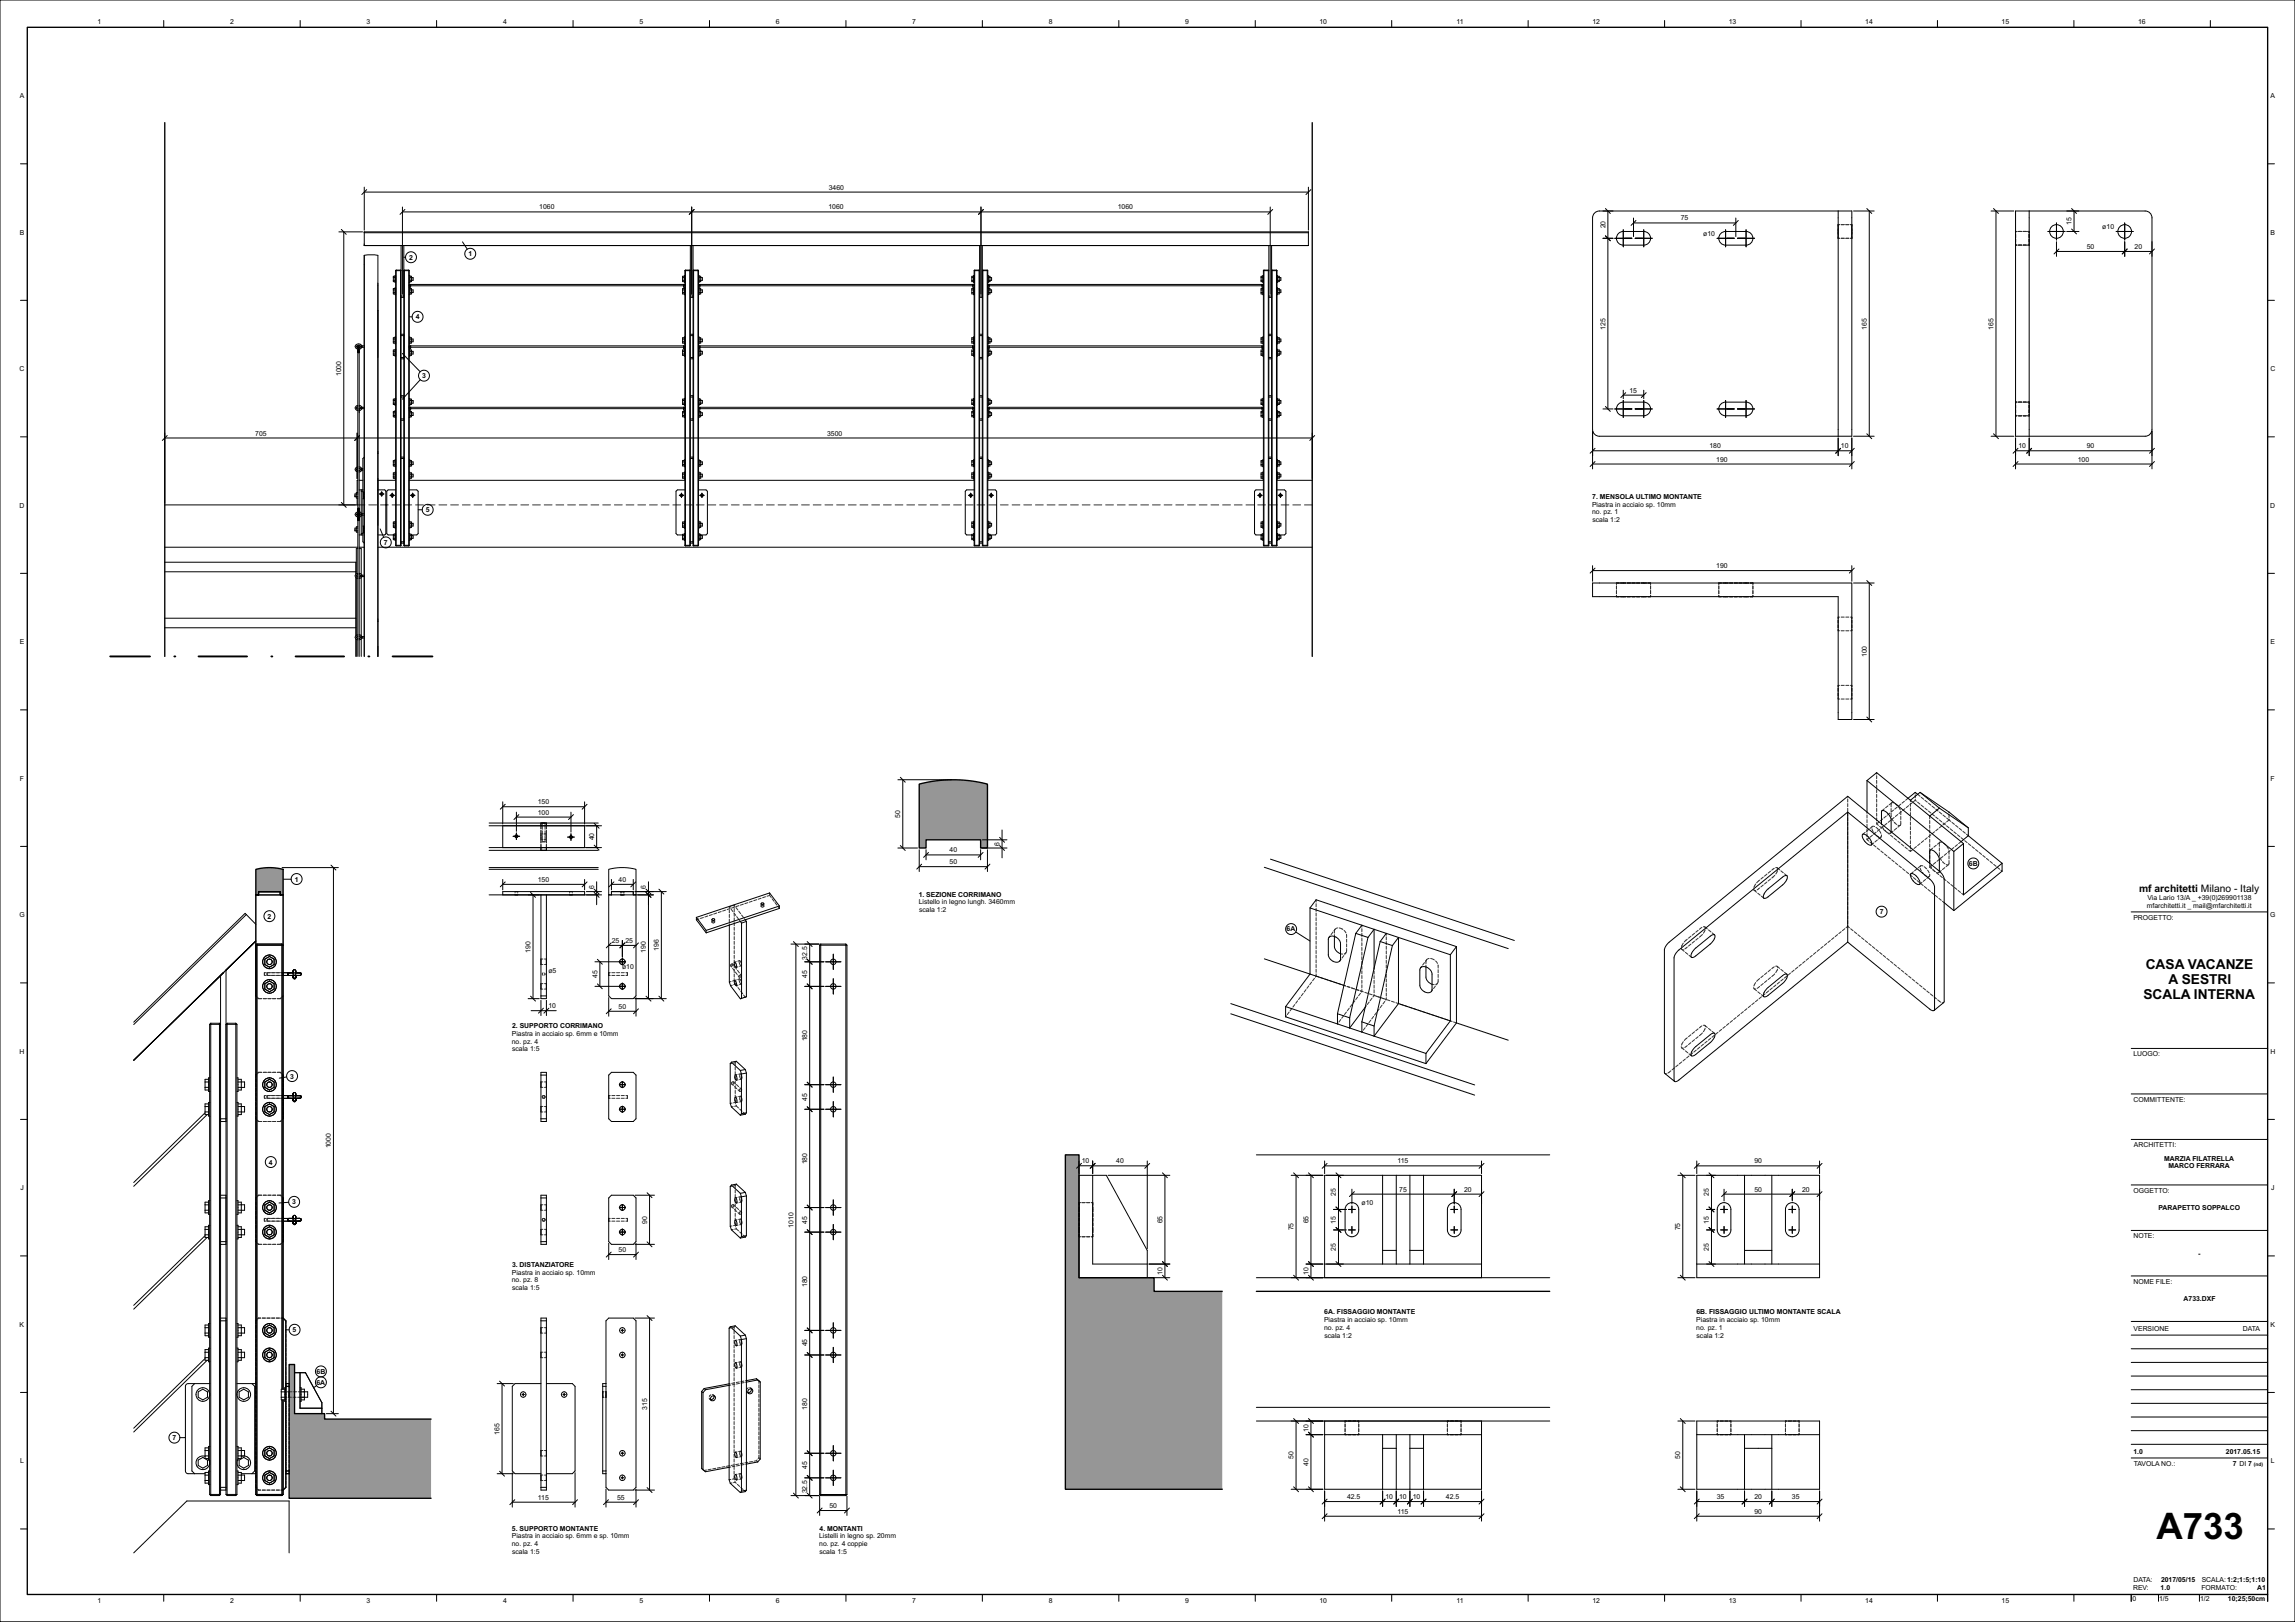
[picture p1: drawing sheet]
<svg xmlns="http://www.w3.org/2000/svg" width="841mm" height="594mm" viewBox="0 0 841 594" stroke-linecap="round" stroke-linejoin="round" font-family="sans-serif">
<defs><g id="words">
<text font-size="13.4" x="790.3" y="563.7">A733</text>
<g font-size="5">
<text x="786.3" y="354.8">CASA VACANZE</text>
<text x="794.7" y="360.4">A SESTRI</text>
<text x="785.5" y="366">SCALA INTERNA</text>
</g>
<text font-size="3.8" x="783.9" y="326.6">mf architetti Milano - Italy</text>
<g font-size="2.5">
<text x="35.7" y="8.8">1</text>
<text x="84.3" y="8.8">2</text>
<text x="134.3" y="8.8">3</text>
<text x="184.3" y="8.8">4</text>
<text x="234.3" y="8.8">5</text>
<text x="284.3" y="8.8">6</text>
<text x="334.3" y="8.8">7</text>
<text x="384.3" y="8.8">8</text>
<text x="434.3" y="8.8">9</text>
<text x="483.5" y="8.8">10</text>
<text x="533.8" y="8.8">11</text>
<text x="583.5" y="8.8">12</text>
<text x="633.5" y="8.8">13</text>
<text x="683.5" y="8.8">14</text>
<text x="733.5" y="8.8">15</text>
<text x="783.5" y="8.8">16</text>
<text x="7.2" y="35.9">A</text>
<text x="832.1" y="35.9">A</text>
<text x="303.7" y="69.4">3460</text>
<text x="197.6" y="76.7">1060</text>
<text x="303.6" y="76.7">1060</text>
<text x="409.6" y="76.7">1060</text>
<text x="588.3" y="83.7" transform="rotate(-90 588.3 83.7)">20</text>
<text x="616" y="80.7">75</text>
<text x="759.1" y="82.5" transform="rotate(-90 759.1 82.5)">15</text>
<text x="770.4" y="83.9">ø10</text>
<text x="7.2" y="85.9">B</text>
<text x="624.1" y="86.3">ø10</text>
<text x="832.1" y="85.9">B</text>
<text x="149.9" y="95.1">2</text>
<text x="171.7" y="93.8">1</text>
<text x="764.7" y="91.2">50</text>
<text x="782.2" y="91.2">20</text>
<text x="152.3" y="116.9">4</text>
<text x="588.3" y="120.7" transform="rotate(-90 588.3 120.7)">125</text>
<text x="684.1" y="120.7" transform="rotate(-90 684.1 120.7)">165</text>
<text x="730.5" y="120.7" transform="rotate(-90 730.5 120.7)">165</text>
<text x="7.2" y="135.9">C</text>
<text x="125.1" y="137.8" transform="rotate(-90 125.1 137.8)">1000</text>
<text x="832" y="135.9">C</text>
<text x="154.7" y="138.5">3</text>
<text x="597.1" y="143.8">15</text>
<text x="93.5" y="159.5">705</text>
<text x="303.1" y="159.5">3500</text>
<text x="626.4" y="164.2">180</text>
<text x="674.6" y="164.2">10</text>
<text x="739.6" y="164.2">10</text>
<text x="764.7" y="164.2">90</text>
<text x="628.9" y="169">190</text>
<text x="761.4" y="169">100</text>
<text x="7.1" y="185.9">D</text>
<text x="583.4" y="185.5">Piastra in acciaio sp. 10mm</text>
<text x="583.5" y="182.7">7. MENSOLA ULTIMO MONTANTE</text>
<text x="832" y="185.9">D</text>
<text x="156" y="187.6">5</text>
<text x="583.4" y="188.3">no. pz. 1</text>
<text x="583.5" y="191.2">scala 1:2</text>
<text x="140.7" y="199.6">7</text>
<text x="628.9" y="208.1">190</text>
<text x="7.2" y="235.9">E</text>
<text x="832" y="235.9">E</text>
<text x="684.1" y="240.7" transform="rotate(-90 684.1 240.7)">100</text>
<text x="7.3" y="285.9">F</text>
<text x="832.1" y="285.9">F</text>
<text x="197.1" y="294.6">150</text>
<text x="197.1" y="298.4">100</text>
<text x="329.9" y="299.5" transform="rotate(-90 329.9 299.5)">50</text>
<text x="217.7" y="307.8" transform="rotate(-90 217.7 307.8)">40</text>
<text x="366.3" y="309.8" transform="rotate(-90 366.3 309.8)">6</text>
<text x="348" y="316.5">50</text>
<text x="348" y="312.2">40</text>
<text x="721.5" y="317.1">6B</text>
<text x="108.1" y="322.9">1</text>
<text x="197.1" y="323">150</text>
<text x="226.7" y="323">40</text>
<text x="217.7" y="325.7" transform="rotate(-90 217.7 325.7)">6</text>
<text x="236.7" y="325.7" transform="rotate(-90 236.7 325.7)">6</text>
<text x="336.7" y="328.4">1. SEZIONE CORRIMANO</text>
<text x="787" y="329.7">Via Lario 13/A _ +39(0)269901138</text>
<text x="7.1" y="335.9">G</text>
<text x="336.7" y="331.2">Listello in legno lungh. 3460mm</text>
<text x="336.8" y="334">scala 1:2</text>
<text x="688.8" y="334.8">7</text>
<text x="786.7" y="332.5">mfarchitetti.it _ mail@mfarchitetti.it</text>
<text x="831.9" y="335.9">G</text>
<text x="98.1" y="336.5">2</text>
<text x="471.5" y="341.2">6A</text>
<text x="781.8" y="336.8">PROGETTO:</text>
<text x="224.2" y="345.4">25</text>
<text x="229.2" y="345.4">25</text>
<text x="194.4" y="348.9" transform="rotate(-90 194.4 348.9)">190</text>
<text x="236.7" y="348.9" transform="rotate(-90 236.7 348.9)">190</text>
<text x="241.4" y="348.3" transform="rotate(-90 241.4 348.3)">196</text>
<text x="295.8" y="351.5" transform="rotate(-90 295.8 351.5)">32.5</text>
<text x="201" y="356.3">ø5</text>
<text x="218.9" y="358.1" transform="rotate(-90 218.9 358.1)">45</text>
<text x="227.9" y="355.1">ø10</text>
<text x="295.8" y="358.1" transform="rotate(-90 295.8 358.1)">45</text>
<text x="201" y="369.3">10</text>
<text x="226.7" y="369.5">50</text>
<text x="187.7" y="376.6">2. SUPPORTO CORRIMANO</text>
<text x="187.5" y="379.4">Piastra in acciaio sp. 6mm e 10mm</text>
<text x="187.6" y="382.2">no. pz. 4</text>
<text x="295.8" y="381.5" transform="rotate(-90 295.8 381.5)">180</text>
<text x="7.2" y="385.9">H</text>
<text x="187.7" y="385">scala 1:5</text>
<text x="781.8" y="386.8">LUOGO:</text>
<text x="832" y="385.9">H</text>
<text x="106.3" y="395">3</text>
<text x="295.8" y="403.1" transform="rotate(-90 295.8 403.1)">45</text>
<text x="781.9" y="403.5">COMMITTENTE:</text>
<text x="121.3" y="420.6" transform="rotate(-90 121.3 420.6)">1000</text>
<text x="782" y="420.1">ARCHITETTI:</text>
<text x="793.1" y="425.1">MARZIA FILATRELLA</text>
<text x="98.5" y="426.5">4</text>
<text x="295.8" y="426.5" transform="rotate(-90 295.8 426.5)">180</text>
<text x="396.4" y="426.1">10</text>
<text x="409.1" y="426.1">40</text>
<text x="512.1" y="426.1">115</text>
<text x="642.9" y="426.1">90</text>
<text x="794.7" y="428">MARCO FERRARA</text>
<text x="7.5" y="435.9">J</text>
<text x="512.8" y="436.4">75</text>
<text x="536.5" y="436.4">20</text>
<text x="642.9" y="436.4">50</text>
<text x="660.4" y="436.4">20</text>
<text x="781.9" y="436.8">OGGETTO:</text>
<text x="832.3" y="435.9">J</text>
<text x="107.1" y="441.1">3</text>
<text x="489.6" y="438.1" transform="rotate(-90 489.6 438.1)">25</text>
<text x="499" y="441.4">ø10</text>
<text x="626.3" y="438.1" transform="rotate(-90 626.3 438.1)">25</text>
<text x="791" y="443.2">PARAPETTO SOPPALCO</text>
<text x="237.1" y="448.2" transform="rotate(-90 237.1 448.2)">90</text>
<text x="290.7" y="449.7" transform="rotate(-90 290.7 449.7)">1010</text>
<text x="295.8" y="448.1" transform="rotate(-90 295.8 448.1)">45</text>
<text x="426" y="448.1" transform="rotate(-90 426 448.1)">65</text>
<text x="479.5" y="448.1" transform="rotate(-90 479.5 448.1)">65</text>
<text x="489.6" y="448.2" transform="rotate(-90 489.6 448.2)">15</text>
<text x="626.3" y="448.2" transform="rotate(-90 626.3 448.2)">15</text>
<text x="474" y="450.6" transform="rotate(-90 474 450.6)">75</text>
<text x="615.7" y="450.6" transform="rotate(-90 615.7 450.6)">75</text>
<text x="781.8" y="453.5">NOTE:</text>
<text x="226.7" y="458.6">50</text>
<text x="489.6" y="458.1" transform="rotate(-90 489.6 458.1)">25</text>
<text x="626.3" y="458.1" transform="rotate(-90 626.3 458.1)">25</text>
<text x="805.5" y="459.9">-</text>
<text x="187.5" y="466.8">Piastra in acciaio sp. 10mm</text>
<text x="187.6" y="464">3. DISTANZIATORE</text>
<text x="426" y="467" transform="rotate(-90 426 467)">10</text>
<text x="479.5" y="467" transform="rotate(-90 479.5 467)">10</text>
<text x="187.6" y="469.6">no. pz. 8</text>
<text x="187.7" y="472.4">scala 1:5</text>
<text x="295.8" y="471.5" transform="rotate(-90 295.8 471.5)">180</text>
<text x="781.8" y="470.1">NOME FILE:</text>
<text x="800.2" y="476.6">A733.DXF</text>
<text x="7.2" y="485.9">K</text>
<text x="485.2" y="484.3">Piastra in acciaio sp. 10mm</text>
<text x="485.3" y="481.5">6A. FISSAGGIO MONTANTE</text>
<text x="621.6" y="484.3">Piastra in acciaio sp. 10mm</text>
<text x="621.7" y="481.5">6B. FISSAGGIO ULTIMO MONTANTE SCALA</text>
<text x="832" y="485.9">K</text>
<text x="107.2" y="487.9">5</text>
<text x="485.3" y="487.1">no. pz. 4</text>
<text x="485.3" y="489.9">scala 1:2</text>
<text x="621.6" y="487.1">no. pz. 1</text>
<text x="621.7" y="489.9">scala 1:2</text>
<text x="781.9" y="487.4">VERSIONE</text>
<text x="821.9" y="487.4">DATA</text>
<text x="295.8" y="493.1" transform="rotate(-90 295.8 493.1)">45</text>
<text x="116" y="503.2">6B</text>
<text x="115.9" y="507.2">6A</text>
<text x="237.1" y="516.4" transform="rotate(-90 237.1 516.4)">315</text>
<text x="295.8" y="516.5" transform="rotate(-90 295.8 516.5)">180</text>
<text x="63.2" y="527.4">7</text>
<text x="183.1" y="525.4" transform="rotate(-90 183.1 525.4)">165</text>
<text x="479.5" y="524.4" transform="rotate(-90 479.5 524.4)">10</text>
<text x="781.8" y="532.4">1.0</text>
<text x="815.7" y="532.4">2017.05.15</text>
<text x="7.3" y="535.9">L</text>
<text x="295.8" y="538.1" transform="rotate(-90 295.8 538.1)">45</text>
<text x="474" y="534.4" transform="rotate(-90 474 534.4)">50</text>
<text x="479.5" y="536.8" transform="rotate(-90 479.5 536.8)">40</text>
<text x="615.7" y="534.4" transform="rotate(-90 615.7 534.4)">50</text>
<text x="781.9" y="536.9">TAVOLA NO.:</text>
<text x="818.3" y="536.9">7 DI 7</text>
<text x="832.2" y="535.9">L</text>
<text x="197.1" y="549.3">115</text>
<text x="226.2" y="549.3">55</text>
<text x="295.8" y="547" transform="rotate(-90 295.8 547)">32.5</text>
<text x="493.6" y="549.1">42.5</text>
<text x="507.7" y="549.1">10</text>
<text x="512.7" y="549.1">10</text>
<text x="517.7" y="549.1">10</text>
<text x="529.9" y="549.1">42.5</text>
<text x="629.1" y="549.1">35</text>
<text x="642.9" y="549.1">20</text>
<text x="656.6" y="549.1">35</text>
<text x="304" y="552.3">50</text>
<text x="512.1" y="554.4">115</text>
<text x="642.9" y="554.4">90</text>
<text x="187.5" y="563.4">Piastra in acciaio sp. 6mm e sp. 10mm</text>
<text x="187.6" y="560.6">5. SUPPORTO MONTANTE</text>
<text x="300.2" y="563.4">Listelli in legno sp. 20mm</text>
<text x="300.3" y="560.6">4. MONTANTI</text>
<text x="187.6" y="566.3">no. pz. 4</text>
<text x="187.7" y="569.1">scala 1:5</text>
<text x="300.2" y="566.3">no. pz. 4 coppie</text>
<text x="300.3" y="569.1">scala 1:5</text>
<text x="781.8" y="579.5">DATA:</text>
<text x="791.9" y="579.4">2017/05/15</text>
<text x="806.8" y="579.4">SCALA:1:2;1:5;1:10</text>
<text x="35.7" y="587">1</text>
<text x="84.3" y="587">2</text>
<text x="134.3" y="587">3</text>
<text x="184.3" y="587">4</text>
<text x="234.3" y="587">5</text>
<text x="284.3" y="587">6</text>
<text x="334.3" y="587">7</text>
<text x="384.3" y="587">8</text>
<text x="434.3" y="587">9</text>
<text x="483.5" y="587">10</text>
<text x="533.8" y="587">11</text>
<text x="583.5" y="587">12</text>
<text x="633.5" y="587">13</text>
<text x="683.5" y="587">14</text>
<text x="733.5" y="587">15</text>
<text x="781.5" y="586.5">0</text>
<text x="781.7" y="582.4">REV:</text>
<text x="791.2" y="586.5">1/5</text>
<text x="791.8" y="582.4">1.0</text>
<text x="806.2" y="586.5">1/2</text>
<text x="806.7" y="582.4">FORMATO:</text>
<text x="816.5" y="586.5">10;25;50cm</text>
<text x="827.2" y="582.4">A1</text>
</g>
<text font-size="1.8" x="825.9" y="536.9">(nd)</text>
</g></defs>
<g fill="#969696">
<path d="M390.4 423h5v45h27.5v5h25v72.5h-57.5z" fill-rule="evenodd"/>
<path d="M107.4 446.8a.5 .5 0 0 0 1 0 .5 .5 0 0 0-1 0zM107.4 401.8a.5 .5 0 0 0 1 0 .5 .5 0 0 0-1 0zM107.4 356.8a.5 .5 0 0 0 1 0 .5 .5 0 0 0-1 0z" fill-rule="evenodd"/>
<path d="M93.7 318.4l5-.6 5 .6v9.4h-1v-1.2h-8v1.2h-1z" fill-rule="evenodd"/>
<path d="M105.9 499.8h2v18h11v2h39.1v29h-52.1z" fill-rule="evenodd"/>
</g>
<g fill="none" stroke="#323232" stroke-width=".37">
<path d="M673.6 83.4v2.8M673.6 86.3v1h.5M674.1 82.3h-.5v.9M674.7 82.3h1.1M674.7 87.3h1.1M676.4 82.3h1.1M676.4 87.3h1.1M678.1 82.3h.5v.9M678.6 83.4v2.8M678.6 86.3v1h-.5M738.6 89.3v.5h.5M738.6 85.9v1.1"/>
<path d="M738.6 87.6v1.1M739.1 84.8h-.5v.5M739.7 89.8h1.1M739.7 84.8h1.1M741.4 89.8h1.1M741.4 84.8h1.1M743.1 84.8h.5v.5M743.6 89.3v.5h-.5M743.6 85.9v1.1M743.6 87.6v1.1M738.6 151.8v.5h.5M738.6 148.4v1.1"/>
<path d="M738.6 150.1v1.1M739.1 147.3h-.5v.5M739.7 147.3h1.1M739.7 152.3h1.1M741.4 147.3h1.1M741.4 152.3h1.1M743.1 147.3h.5v.5M743.6 151.8v.5h-.5M743.6 148.4v1.1M743.6 150.1v1.1M130.9 184.9h2.8M135.1 184.9h2.9"/>
<path d="M139.4 184.9h2.9M143.7 184.9h2.9M148 184.9h2.9M152.3 184.9h2.8M156.6 184.9h2.8M160.9 184.9h2.8M165.1 184.9h2.9M169.4 184.9h2.9M173.7 184.9h2.9M178 184.9h2.9M182.3 184.9h2.9M186.6 184.9h2.8"/>
<path d="M190.9 184.9h2.8M195.2 184.9h2.8M199.4 184.9h2.9M203.7 184.9h2.9M208 184.9h2.9M212.3 184.9h2.9M216.6 184.9h2.8M220.9 184.9h2.8M225.2 184.9h2.8M229.4 184.9h2.9M233.7 184.9h2.9M238 184.9h2.9"/>
<path d="M242.3 184.9h2.9M246.6 184.9h2.8M250.9 184.9h2.8M255.2 184.9h2.8M259.4 184.9h2.9M263.7 184.9h2.9M268 184.9h2.9M272.3 184.9h2.9M276.6 184.9h2.8M280.9 184.9h2.8M285.2 184.9h2.8M289.4 184.9h2.9"/>
<path d="M293.7 184.9h2.9M298 184.9h2.9M302.3 184.9h2.9M306.6 184.9h2.9M310.9 184.9h2.8M315.2 184.9h2.8M319.5 184.9h2.8M323.7 184.9h2.9M328 184.9h2.9M332.3 184.9h2.9M336.6 184.9h2.9M340.9 184.9h2.8"/>
<path d="M345.2 184.9h2.8M349.5 184.9h2.8M353.7 184.9h2.9M358 184.9h2.9M362.3 184.9h2.9M366.6 184.9h2.9M370.9 184.9h2.8M375.2 184.9h2.8M379.5 184.9h2.8M383.7 184.9h2.9M388 184.9h2.9M392.3 184.9h2.9"/>
<path d="M396.6 184.9h2.9M400.9 184.9h2.8M405.2 184.9h2.8M409.5 184.9h2.8M413.8 184.9h2.8M418 184.9h2.9M422.3 184.9h2.9M426.6 184.9h2.9M430.9 184.9h2.9M435.2 184.9h2.8M439.5 184.9h2.8M443.8 184.9h2.8"/>
<path d="M448 184.9h2.9M452.3 184.9h2.9M456.6 184.9h2.9M460.9 184.9h2.9M465.2 184.9h2.8M469.5 184.9h2.8M473.8 184.9h2.8M478 184.9h2.9M592.4 214.6v1.1M592.4 216.3v1.2M592.4 218v.5h.9M593.3 213.5h-.9v.5"/>
<path d="M593.9 218.5h1.9M593.9 213.5h1.9M596.3 218.5h1.2M596.3 213.5h1.2M598 218.5h1.2M598 213.5h1.2M599.8 218.5h1.1M599.8 213.5h1.1M601.5 218.5h1.8M601.5 213.5h1.8M603.9 213.5h1v.5M604.9 214.6v1.1"/>
<path d="M604.9 216.3v1.2M604.9 218v.5h-1M629.9 214.6v1.1M629.9 216.3v1.2M629.9 218v.5h.9M630.8 213.5h-.9v.5M631.4 218.5h1.9M631.4 213.5h1.9M633.8 218.5h1.2M633.8 213.5h1.2M635.5 218.5h1.2M635.5 213.5h1.2"/>
<path d="M637.3 218.5h1.1M637.3 213.5h1.1M639 218.5h1.8M639 213.5h1.8M641.4 213.5h1v.5M642.4 214.6v1.1M642.4 216.3v1.2M642.4 218v.5h-1M673.6 230.5v.5h.5M673.6 227.1v1.1M673.6 228.8v1.2M674.1 226h-.5v.5"/>
<path d="M674.7 226h1.1M674.7 231h1.1M676.4 226h1.1M676.4 231h1.1M678.1 226h.5v.5M678.6 230.5v.5h-.5M678.6 227.1v1.1M678.6 228.8v1.2M673.6 252.1v1.1M673.6 253.8v1.2M673.6 255.5v.5h.5M674.1 251h-.5v.5"/>
<path d="M674.7 251h1.1M674.7 256h1.1M676.4 251h1.1M676.4 256h1.1M678.1 251h.5v.5M678.6 255.5v.5h-.5M678.6 252.1v1.1M678.6 253.8v1.2M677.1 291.7v.3M677.1 292.6v1.2M677.1 294.3v1.2M677.1 296v1.2"/>
<path d="M677.1 297.8v1.1M677.1 299.5v1.1M684.2 297.4v.5M684.2 298.5v1.1M687.7 283v.5M687.7 284.1v1.1M687.7 285.8v1.1M687.7 287.5v1.2M687.7 289.2v1.2M687.7 290.9v1.2M687.7 292.7v1.1M687.7 294.4v1.1"/>
<path d="M687.7 296.1v1.1M687.7 297.8v1.2M687.7 299.5v1.2M689.9 300l-.9 .7M690.6 296.2l-.9 .7M691.2 298.9l-.8 .7M691.9 295.1l-.9 .8M692.6 297.8l-.9 .7M693 297.9l.1 1.3M693 296.1v1.2M693.2 294.1h.8M693.2 294.1l-.2 1.5"/>
<path d="M693.2 294.1l-.9 .7M693.2 299.7l.6 1M693.9 296.7l-.9 .7M694.1 299.4l-.9 .7M694.5 294.3l.9 .8M695.2 295.6l-.9 .7M695.5 298.3l-.9 .8M695.8 295.6l.5 1M696.5 297.1l.1 1.4M696.6 299v1.2M696.6 294.5l-.9 .8M696.8 297.2l-.9 .8"/>
<path d="M697.9 293.5l-.9 .7M698.1 296.2l-.9 .7M699.2 292.4l-.9 .7M699.4 295.1l-.8 .7M700.1 293.1v.5M700.1 294.2v1.1M700.1 295.9v1.2M700.1 297.6v1.2M700.1 299.3v1.2M700.8 294l-.9 .7M701.9 293.1l.4 .3M701.9 290.2v.3"/>
<path d="M701.9 291.1v1.1M701.9 292.8v.3M701.9 293.1l-.7 .5M702.7 293.8l.9 .7M702.7 290.9l.9 .8M704 294.9l.9 .7M704.1 292l.8 .7M705.4 296l.9 .7M705.4 293.1l.9 .7M706.7 297.1l.9 .7M706.7 294.2l.9 .7M707.2 298.9v1"/>
<path d="M708 298.1l.9 .8M708 295.3l.9 .7M709.4 299.2l.8 .7M709.4 296.3l.9 .8M710.7 297.4l.9 .8M712 298.5l.9 .7M713.4 299.6l1.5 1.3M714.2 297.4v.3M714.2 298.3v1.1M198.2 304.2v1.1M198.2 307.6v1.1M198.2 309.3v2.1h.7"/>
<path d="M198.2 302.4h.7M198.2 310.4h.7M198.7 301.4h1M198.7 301.4v.6M198.7 302.6v1.1M198.7 304.3v1.2M198.7 306v1.2M198.7 307.7v.6h1v-.6M198.9 301.4h-.7v2.2M198.9 305.4h-.7v2h.7M199.5 301.4h.7v2.2M199.5 305.4h.7v2h-.7"/>
<path d="M199.5 302.4h.7M199.5 310.4h.7M199.7 301.4v.6M199.7 302.6v1.1M199.7 304.3v1.2M199.7 306v1.2M200.2 304.2v1.1M200.2 307.6v1.1M200.2 309.3v2.1h-.7M648.8 319.1l-.9 .7M650.2 318l-.9 .7M650.7 317.8l.6 .1"/>
<path d="M651.3 317.9l.2 .4M651.3 317.9l.9 .7M651.4 318.9l-.7 1.2M652.6 318.9l.9 .8M677.1 301.2v1.1M677.1 302.9v1.1M677.1 304.6v1.2M677.1 306.3v1.2M677.1 308v1.2M677.1 309.8v1.1M677.1 311.5v1.1M677.1 313.2v1.1"/>
<path d="M677.1 314.9v1.1M677.1 316.6v1.2M677.1 318.3v1.2M683.5 304.9l-.9 .7M684.2 307.5l.6 .6M684.2 300.2v1.1M684.2 301.9v1.2M684.2 303.6v1.2M684.2 305.3v1.2M684.2 307.1v.4M684.8 303.8l-.9 .7M684.8 307l-.6 .5"/>
<path d="M685.3 308.4l.8 .7M686 303.5l.4 1.1M686.1 302.7l-.1 .3M686.1 302.7h.9M686.1 302.7l-.8 .7M686.2 305.9l-.9 .7M686.6 309.5l.9 .7M686.6 308.8l-.8 .7M686.7 305.1l.4 .4M687.5 303l.8 .8M687.5 304.8l-.9 .8M687.5 305.9l1 .7"/>
<path d="M687.7 301.8l.7 .5M687.7 301.2v.6M687.9 310.6l.9 .7M688 307.7l-.9 .7M688.6 301l-.9 .8M688.7 304.2l.6 1M688.8 302.7l.9 .7M688.8 303.8l-.9 .7M689.2 311.7l.9 .7M689.3 306.6l-.3 .1M689.3 306.6l-.9 .7M689.4 305.8l-.1 .8"/>
<path d="M689.5 301.8v.3M689.7 302.6l.6 1M690.1 303.7l.9 .8M690.1 302.7l-.8 .7M690.6 312.8l.9 .7M690.6 304l1.8 1.5M691.5 301.6l-.9 .7M691.9 313.8l.9 .8M692 305.1h.8M692.8 305.9l.9 .7M692.8 300.5l-.9 .7M693 304.6l-.2 .5"/>
<path d="M693.2 314.9l.9 .7M693.7 304.4l-.9 .7M694.1 307l.9 .7M694.2 301.2l.8 .8M694.6 316l.8 .7M695 303.3l-.8 .8M695.5 308.1l.8 .7M695.5 302.2l.9 .1M695.9 317.1l.9 .7M696.4 302.3l-.9 .7M696.6 300.7l-.2 1.6M696.8 309.2l.9 .7"/>
<path d="M697.2 318.2l.9 .7M698.1 310.2l.9 .8M698.5 319.3l.9 .7M699.4 311.3l.7 .6M700.1 301.1v1.1M700.1 302.8v1.1M700.1 304.5v1.1M700.1 306.2v1.1M700.1 307.9v1.2M700.1 309.6v1.2M700.1 311.3v.6M701 311.2l-.9 .7"/>
<path d="M701.2 319.3l-.9 .7M702.3 310.1l-.9 .7M702.5 318.2l-.9 .8M703.6 309l-.9 .7M703.7 318l.4 1M703.8 317.1l-.1 .3M703.8 317.1l.8 .1M703.8 317.1l-.9 .8M704.4 319.5l.4 .5M704.9 307.9l-.8 .7M705.1 317.4l.9 .8M706.3 306.8l-.9 .7"/>
<path d="M706.4 318.7l.6 1M707.2 315v1.5M707.2 317.6l.6 .6M707.2 300.5v1.2M707.2 302.2v1.2M707.2 303.9v1.2M707.2 305.7v1.1M707.2 307.4v1.1M707.2 309.1v1.1M707.2 310.8v2M707.2 313.3v1.2M707.2 316.8v.8"/>
<path d="M707.4 317.1l.5 .9M707.6 305.7l-.9 .8M708 316.9l-.8 .7M708.2 310.7l-.9 .7M708.3 318.5l.9 .8-.9-.8M708.9 304.6l-.9 .8M709.4 315.8l-.9 .8M709.6 309.6l-.9 .7M709.6 319.6l.9 .7M709.7 319.6h.8M710.3 303.6l-.9 .7M710.7 300.3l.9 .7"/>
<path d="M710.7 314.8l-.9 .7M710.7 312.3v1.3M710.7 319.1l-.2 .5M710.7 310.6v1.1M710.9 308.5h.8M710.9 308.5l-.2 1.5M710.9 308.5l-.9 .7M710.9 314.2l.6 .9M711.4 318.9l-.9 .7M711.6 302.5l-.9 .7M711.8 315.6l.9 .8M712 301.4l.9 .7"/>
<path d="M712 313.7l-.9 .7M712.2 308.8l.9 .8M712.7 317.8l-.9 .7M712.9 301.4l-.9 .7M713.2 316.7h.8M713.3 302.5l.9 .7M713.3 312.6l-.8 .7M713.4 310l.6 1M714 316.7l-.8 .7M714.2 311.6v1.3M714.2 315.2l-.2 1.5M714.2 300v.3l-.8 .7"/>
<path d="M714.2 313.5v1.1M714.7 303.6l.9 .7M714.7 311.5l-.9 .7M715.3 301.2l.9 .7M716 304.6l.9 .8M716 310.4l-.9 .7M716.7 302.3l.8 .7M717.3 305.7l.9 .8M717.3 309.3l-.9 .8M718 303.4l.9 .7M718.7 308.3l-.9 .7M718.7 306.8l.8 .7"/>
<path d="M719.3 304.5l.9 .7M720 307.9l.9 .7M720.6 305.6l.7 .5M721.3 309l.9 .7M722.6 310.1l.9 .7M724 311.2l.9 .7M725.3 312.2l.9 .8M726.6 313.3l.9 .7M727.9 314.4l.9 .7M729.3 315.5l.9 .7M730.6 316.6l.9 .7M731.9 317.7l.9 .7"/>
<path d="M733.3 318.7l.4 .4M188.7 326.9v-.3h1v.3M188.7 327.4v.4h1v-.4M208.7 326.9v-.3h1v.3M208.7 327.4v.4h1v-.4M227.4 326.9v-.3h1.3v.3M227.4 327.4v.4h1.3v-.4M227.7 326.6v.3M227.7 327.4v.4M228.4 326.6v.3M228.4 327.4v.4M256.1 336.6l-.9 .3"/>
<path d="M257.8 336l-1.1 .4M259.4 335.5l-1.1 .4M260.9 337.7a.54 .54 0 0 1 .5-.3 .54 .54 0 0 1 .5 .3M260.9 337.7l.5 .3 .5-.3M260.9 336.8v.9M261 335l-1.1 .3M261.9 336.8v.9M262.6 334.4l-1 .4M264.3 333.9l-1.1 .3M265.9 333.3l-1.1 .4M267.3 332.1v.5M267.3 333.2v1.1"/>
<path d="M267.3 334.9v1.2M267.3 336.6v1.2M267.3 338.3v.5M267.3 332.1l.3 .4M267.5 332.8l-1.1 .3M267.9 331.9l-.6 .2M267.9 333l.7 .9M268.9 334.4l.7 .9M269.1 331.5v.7M269.1 332.7v1.2M269.1 334.5v1.1M269.1 336.2v1.1"/>
<path d="M269.1 337.9v1.1M269.1 339.6v1.1M269.1 331.5l.3 .4M269.1 331.5l-.7 .2M269.2 332.2l-1.1 .4M269.7 332.4l.7 .9M270 335.7l.7 .9M270.7 333.8l.7 .9M270.8 331.7l-1.1 .4M271 337.1l.3 .4M271.8 335.1l.6 .9M272.4 331.2l-1.1 .3"/>
<path d="M272.8 336.5l.3 .4M274 330.6l-1.1 .4M275.7 330.1l-1.1 .3M277.3 329.5l-1.1 .4M278.9 331.9a.54 .54 0 0 1 .5-.3 .54 .54 0 0 1 .5 .3M278.9 331.9l.5 .3 .5-.3M278.9 331v.9M278.9 329l-1.1 .4M279.9 331v.9M280.5 328.4l-1 .4M282 328l-.9 .3M282 328l.6 .7"/>
<path d="M282 327.1v.9M283 329.2l.6 .9M284 330.6l.7 .9M285 331.9l.6 .8M482.3 329.6v.8M482.3 331v1.1M482.3 332.7v1.1M482.3 334.4v1.1M482.3 336.1v1.2M482.3 337.8v1.2M482.3 339.5v1.2M490.2 339.9l-1 .5"/>
<path d="M490.7 339.9l1.4 .5M499.1 338.9v.7M623.7 339.7l-.9 .7M624.2 339.4l.6 .1M624.8 339.5l.2 .5M624.8 339.5l.9 .7M642.6 325.6l.2 .5M642.8 326.1h.6M642.8 326.1l.9 .7M643.4 323.8l-.7 1.3M644.1 327.2l.9 .7M644.8 325.2l-.9 .7"/>
<path d="M644.8 322.3l-1.1 1M645.5 328.2l.9 .8M646.2 324.1l-.9 .8M646.2 321.2l-.9 .8M647.5 320.2l-.9 .7M647.5 323.1l-.9 .7M648.8 322l-.9 .7M650.4 320.6l-1.1 1M653.9 320l.9 .8M677.1 339.3l-.6 .5M677.1 320v1.2M677.1 321.8v1.1"/>
<path d="M677.1 323.5v1.1M677.1 325.2v1.1M677.1 326.9v1.1M677.1 328.6v1.2M677.1 330.3v1.2M677.1 332v1.2M677.1 333.8v1.1M677.1 335.5v1.1M677.1 337.2v1.1M677.1 338.9v.4M677.1 339.3l.6 .5M699.9 320.3l.9 .8"/>
<path d="M701.2 321.4l.9 .8M702.5 322.5l.9 .7M703.9 323.6l.8 .7M704.3 323.2l-.9 .7M705.2 324.7l.9 .7M705.2 320.4l.9 .6M705.6 322.1l-.8 .7M706.5 325.8l.9 .7M707 321l-.3 .1M707 321l-.9 .7M707.1 320.2l-.1 .8M707.8 326.9l.9 .7"/>
<path d="M709.2 327.9l.9 .8M710.5 329l.9 .7M710.9 320.7l.9 .7M711.8 330.1l.7 .5M712.2 321.8l.9 .7M713.6 322.9l.9 .7M714.9 324l.9 .7M716.2 325l.9 .8M717.6 326.1l.8 .7M718.9 327.2l.6 .5M97.5 356.3h-.6v.2v.8h.6M99.2 356.3h-1.3v1h1.3"/>
<path d="M99.4 357.3h1.5M99.4 356.3h1.5M101.1 357.3h1.5M101.1 356.3h1.5M102.8 356.3h.9v.5M103.7 356.8v.3M103.7 357.1l-.9 .2M103.7 356.8v.4M198.9 351.3h-.7v2h.7M199.5 351.3h.7v2h-.7M223.1 356.7v.4M223.1 357.1l.5 .2"/>
<path d="M223.1 356.8v.4M223.6 356.3h-.5v.5M224.2 357.3h1.2M224.2 356.3h1.2M225.9 357.3h1.2M225.9 356.3h1.2M227.2 351.8v.9M227.6 353.1h.9M227.6 357.3h1.2M227.6 356.3h1.2M228.5 351.4h-.9M228.9 351.8v.9"/>
<path d="M229.4 356.3h.5v1h-.5M267.8 353.7l.3 .5M267.9 359.5l-.6 .2M268.4 354.6l.7 1M268.6 353.1a.54 .54 0 0 1-.2 .6 .54 .54 0 0 1-.6 0M268.6 353.1a.54 .54 0 0 0-.6 .1 .54 .54 0 0 0-.2 .5M268.6 353.1l.3 .5M269.1 359.1l.1 .4M269.1 341.3v1.2M269.1 343v1.2M269.1 344.7v1.2M269.1 346.5v1.1"/>
<path d="M269.1 348.2v1.1M269.1 349.9v1.1M269.1 351.6v1.1M269.1 353.3v1.2M269.1 355v1.2M269.1 356.7v1.2M269.1 358.5v.6M269.1 359.1l-.7 .2M269.2 354l.7 1M269.5 356l.7 .9M269.8 358.9l-.6 .2M269.8 352.2l-.6 .2"/>
<path d="M270.3 355.4l.7 .9M270.4 354.1l-.6 .2M270.5 357.4l.3 .4M271 358.5l.1 .1a1.81 1.81 0 0 1 .5 1.8M271 358.5a1.67 1.67 0 0 0 .6 1.9M271 351.8l.1 .1a1.81 1.81 0 0 1 .5 1.8M271 351.8a1.67 1.67 0 0 0 .6 1.9M271 358.5l-.6 .2M271 351.8l-.6 .2M271.3 356.8l.3 .4M271.6 353.7l-.6 .2M271.6 357.2a.54 .54 0 0 1-.2 .6 .54 .54 0 0 1-.6 0"/>
<path d="M271.6 357.2l-.6 .1-.2 .5M480.7 359.7l-.7 .9M481.7 358.3l-.7 1M482.3 357.5l1 .4M482.3 357.5l-.3 .4M482.3 341.3v1.1M482.3 343v1.1M482.3 344.7v1.1M482.3 346.4v1.1M482.3 348.1v1.2M482.3 349.8v1.2M482.3 351.5v1.2"/>
<path d="M482.3 353.3v1.1M482.3 355v1.1M482.3 356.7v.8M483.9 358l1.1 .4M485.5 358.6l1.1 .3M487.1 359.1l1.1 .4M487.4 342.8l-.4 .5M488.5 341.4l-.7 .9M488.8 359.7l1.1 .3M489 342.3v.7M489.2 340.4l-.2 1.4M489.2 340.4l-.4 .5"/>
<path d="M491.2 349.3l.8 .2M491.4 351.4l-.4 .5M492.5 350l-.7 .9M492.5 340.8l.7 .9M493.2 349l-.6 .4M493.2 349l-.4 .5M493.4 342.2l.1 1.2M493.5 347.4l-.3 1.6M493.5 344v1.1M493.5 345.7v1.1M499.1 340.1v1.2M499.1 341.8v1.2"/>
<path d="M499.1 343.6v1.1M499.1 345.3v1.1M499.1 347v1.1M499.1 348.7v1.1M499.1 350.4v1.2M499.1 352.1v1.2M499.1 353.8v1.2M499.1 355.6v1.1M499.1 357.3v1.1M499.1 359v1.1M503.5 354.7v.4M503.5 355.6v1.2"/>
<path d="M503.5 357.3v1.2M503.5 359.1v1.1M508 341.9v.6M508 343.1v1.2M508 344.8v1.2M508 346.5v1.2M508 348.3v1.1M508 350v1.1M508 351.7v1.1M508 353.4v1.1M508 355.1v1.2M508 356.8v1.2"/>
<path d="M508 358.5v1.2M521 353.9l-.5 .6M522 352.6l-.7 .9M522.5 353.5v.7M522.8 351.5l-.3 1.4M522.8 351.5l-.4 .6M523.7 351l-.9 .5M524.3 351.1l1.3 .5M526.1 352l.7 .9M527 353.4v1.2M527 358.6l-.2 1.5M527 355.2v1.1"/>
<path d="M527 356.9v1.1M616.1 347.3l.2 .4M616.3 347.7l.6 .1M616.3 347.7l.9 .7M616.9 345.4l-.7 1.3M617.6 348.8l.9 .7M618.3 346.9l-.9 .7M618.3 344l-1.1 1M619 349.9l.8 .7M619.7 345.8l-.9 .7M619.7 342.9l-.9 .7M621 341.8l-.9 .7"/>
<path d="M621 344.7l-.9 .7M622.3 340.7l-.9 .8M622.3 343.6l-.9 .7M623.9 342.2l-1.1 1.1M624.9 340.5l-.7 1.3M626.1 340.6l.9 .7M627.4 341.7l.9 .7M643.4 359.9l-.7 1.2M644.8 358.4l-1.1 1M646.2 357.3l-.9 .8M647.5 359.1l-.9 .8M647.5 356.2l-.9 .8"/>
<path d="M648.8 358l-.9 .8M648.8 355.2l-.9 .7M650.2 354.1l-.9 .7M650.4 356.7l-1.1 1M650.7 353.9l.6 .1M651.3 354l.2 .4M651.3 354l.9 .7M651.4 355l-.7 1.2M652.2 359.7l-.9 .7M652.6 355l.9 .8M653.5 358.6l-.9 .7M653.9 356.1l.9 .7"/>
<path d="M654.8 357.5l-.9 .7M656.1 356.4l-.8 .7M657.5 355.3l-.9 .8M658.8 354.2l-.9 .8M660.1 353.2l-.9 .7M661.4 352.1l-.8 .7M662.8 351l-.9 .7M664.1 349.9l-.9 .7M665.4 348.8l-.9 .7M666.8 347.7l-.9 .8M668.1 346.7l-.9 .7M669.4 345.6l-.9 .7"/>
<path d="M670.7 344.5l-.8 .7M672.1 343.4l-.9 .7M673.4 342.3l-.9 .7M674.7 341.2l-.9 .8M676.1 340.1l-.9 .8M678.2 340.2l.9 .7M679.5 341.3l.9 .7M680.8 342.3l.9 .8M682.2 343.4l.9 .7M683.5 344.5l.9 .7M684.8 345.6l.9 .7M686.2 346.7l.8 .7"/>
<path d="M687.5 347.8l.9 .7M688.8 348.8l.9 .8M690.1 349.9l.9 .8M691.5 351l.9 .7M692.8 352.1l.9 .7M694.1 353.2l.9 .7M695.5 354.3l.8 .7M696.8 355.4l.9 .7M698.1 356.4l.9 .8M699.4 357.5l.9 .7M700.8 358.6l.8 .7M702.1 359.7l.9 .7"/>
<path d="M93.7 364.8l.3 .3M94.5 365.5l.2 .3h1.2M96.5 365.8h1.1M98.2 365.8h1.1M99.9 365.8h1.1M103 365.5l-.3 .3h-1.1M103.7 364.8l-.2 .3M198.9 360.3h-.7v2h.7M199.5 360.3h.7v2h-.7M227.2 360.8v.9M227.6 362.1h.9M228.5 360.4h-.9"/>
<path d="M228.9 360.8v.9M268.3 360.8l-.6 .2M269.4 360l.1 .4M269.5 360.4l.6 .8M269.5 360.4l-.6 .3M270.4 361.7l.7 .9M270.4 360.8l-.6 .2M271.5 363.1l.7 .9M271.6 360.4l-.6 .2M271.9 365.6l-.6 .2M272.5 364.4l.6 .8M273.5 365.1l-1 .3"/>
<path d="M471.4 372.1l-.3 .3M472.4 370.7l-.7 .9M473.5 369.3l-.7 .9M474.5 367.9l-.7 1M475.5 366.6l-.7 .9M476.5 365.2l-.6 .9M477.6 363.8l-.7 .9M478.6 362.5l-.7 .9M479.6 361.1l-.7 .9M490.3 374.8l-.2 .2M490.4 360.2l1.1 .4M491.3 373.4l-.6 .9"/>
<path d="M492 360.8l1.1 .3M492.4 372l-.7 1M493.4 370.7l-.7 .9M493.6 361.3l1.1 .4M494.4 369.3l-.7 .9M495.2 361.8l1.2 .4M495.5 367.9l-.7 .9M496.5 366.6l-.7 .9M496.9 362.4l1.1 .3M497.5 365.2l-.7 .9M498.5 362.9l1.1 .4M498.5 363.8l-.6 .9"/>
<path d="M499.1 362.4l-.2 1M499.1 360.7v1.2M499.3 377.8l-.2 .2M500.2 363.5l1 .3M500.3 376.4l-.7 .9M500.7 368.4l-.4 .5M501.3 375l-.7 .9M501.7 367l-.6 .9M501.8 364l1.1 .4M502.3 373.6l-.6 1M502.8 365.6l-.7 .9M503.4 372.3l-.7 .9"/>
<path d="M503.4 364.5l4.6 1.6M503.5 364.2l-.4 1M503.5 360.8v1.1M503.5 362.5v1.1M504.4 370.9l-.7 .9M505.4 369.5l-.7 .9M506.5 368.2l-.7 .9M507.5 366.8l-.7 .9M508 366.1l-.2 .2M508 360.3v1.1M508 362v1.1M508 363.7v1.1"/>
<path d="M508 365.4v.7M508.3 366.2l1.1 .3M509.9 366.7l1.1 .4M511.5 367.3l1.1 .3M513.2 367.8l1 .4M514.8 368.3l1.1 .4M516.4 368.9l1.1 .3M518 369.4l1.1 .4M519.7 370l1.1 .3M521.3 370.5l1.1 .4M522.9 371.1l1.1 .3M524.6 371.6l1 .4"/>
<path d="M524.8 360.5l.8 .1M525 362.5l-.5 .6M526 361.2l-.7 .9M526.2 372.1l1.1 .4M526.8 360.1l-.7 .5M526.8 360.1l-.4 .6M527.8 372.7l1.1 .3M529.4 373.2l1.1 .4M531.1 373.8l1 .3M532.7 374.3l1 .4M619.7 379l-.9 .7M621 377.9l-.9 .7"/>
<path d="M622.3 379.7l-.9 .7M622.3 376.8l-.9 .7M623.7 375.8l-.9 .7M623.9 378.3l-1.1 1M624.2 375.5l.6 .1M624.8 375.6l.2 .4M624.8 375.6l.9 .7M624.9 376.6l-.7 1.3M626.1 376.7l.9 .7M627.4 377.8l.9 .7M628.2 379.2l-.8 .7M629.6 378.1l-.9 .7"/>
<path d="M630.9 377l-.9 .7M632.2 375.9l-.9 .8M633.6 374.8l-.9 .8M634.9 373.8l-.9 .7M636.2 372.7l-.9 .7M637.5 371.6l-.8 .7M638.9 370.5l-.9 .7M640.2 369.4l-.9 .7M641.5 368.3l-.9 .8M642.6 361.7l.2 .5M642.8 362.2h.6M642.8 362.2l.9 .7"/>
<path d="M642.9 367.3l-.9 .7M644.2 363.2l.8 .8M644.2 366.2l-.9 .7M644.8 361.3l-.9 .7M645.5 364.3l.9 .7M645.5 365.1l-.9 .7M646.2 360.2l-.9 .7M646.8 364l-.8 .7M648.2 362.9l-.9 .7M649.5 361.8l-.9 .8M650.8 360.8l-.9 .7M703.4 360.8l.9 .7"/>
<path d="M704.7 361.9l.9 .7M706.1 362.9l.9 .8M707.4 364l.9 .7M708.7 365.1l.9 .7M710.1 366.2l1.1 .9M712.3 367.2l-.6 .1M93.7 395.2v1.1M93.7 396.9v1.1M93.7 398.6v1.2M94 393.5l-.3 .3v.8M95.9 392.8h-1.2l-.2 .3M96.5 392.8h1.1"/>
<path d="M98.2 392.8h1.1M99.9 392.8h1.1M101.6 392.8h1.1l.3 .3M103.5 393.5l.2 .3v.8M103.7 395.2v1.1M103.7 396.9v1.1M103.7 398.6v1.2M610.1 393.2l.6 .1M612.3 392.2l-1.1 .8M613.6 391.1l-.8 .7M615 390l-.9 .8M616.1 383.4l.2 .4"/>
<path d="M616.3 388.9l-.9 .8M616.3 383.8l.6 .1M616.3 383.8l.9 .7M616.9 381.5l-.7 1.3M617.6 387.9l-.9 .7M617.6 384.9l.9 .7M618.3 380.1l-1.1 1M618.3 383l-.9 .7M619 386.8l-.9 .7M619 386l.8 .7M619.7 381.9l-.9 .7M620.3 385.7l-.9 .7"/>
<path d="M621 380.8l-.9 .7M621.6 384.6l-.9 .7M622.9 383.5l-.9 .7M624.3 382.4l-.9 .8M625.6 381.4l-.9 .7M626.9 380.3l-.9 .7M93.7 408.9v.9l.3 .3M93.7 400.3v1.2M93.7 402v1.2M93.7 403.8v1.1M93.7 405.5v1.1M93.7 407.2v1.1"/>
<path d="M94.5 410.5l.2 .3h1.2M96.5 410.8h1.1M97.5 401.3h-.6v.2v.8h.6M98.2 410.8h1.1M99.2 401.3h-1.3v1h1.3M99.4 401.3h1.5M99.4 402.3h1.5M99.9 410.8h1.1M101.1 401.3h1.5M101.1 402.3h1.5M102.8 401.3l.9 .1M102.8 402.3h.9"/>
<path d="M103 410.5l-.3 .3h-1.1M103.7 401.4v.4M103.7 401.8v.5M103.7 400.3v1.2M103.7 402v1.2M103.7 403.8v1.1M103.7 405.5v1.1M103.7 407.2v1.1M103.7 408.9v.9l-.2 .3M94 438.5l-.3 .3v.8M95.9 437.8h-1.2l-.2 .3M96.5 437.8h1.1"/>
<path d="M98.2 437.8h1.1M99.9 437.8h1.1M101.6 437.8h1.1l.3 .3M103.5 438.5l.2 .3v.8M93.7 440.2v1.1M93.7 441.9v1.1M93.7 443.6v1.2M93.7 445.3v1.2M93.7 447v1.2M93.7 448.8v1.1M93.7 450.5v1.1M93.7 452.2v1.1"/>
<path d="M93.7 453.9v.9l.3 .3M94.5 455.5l.2 .3h1.2M96.5 455.8h1.1M97.5 446.3h-.6v.2v.8h.6M98.2 455.8h1.1M99.2 446.3h-1.3v1h1.3M99.4 446.3h1.5M99.4 447.3h1.5M99.9 455.8h1.1M101.1 446.3h1.5M101.1 447.3h1.5M102.8 446.3l.9 .1"/>
<path d="M102.8 447.3h.9M103 455.5l-.3 .3h-1.1M103.7 446.4v.9M103.7 446.4v.7M103.7 447.1v.2M103.7 440.2v1.1M103.7 441.9v1.1M103.7 443.6v1.2M103.7 445.3v1.2M103.7 447v1.2M103.7 448.8v1.1M103.7 450.5v1.1"/>
<path d="M103.7 452.2v1.1M103.7 453.9v.9l-.2 .3M395.4 452v1h.5M395.4 442v1.9M395.4 444.4v1.2M395.4 446.2v1.1M395.4 447.9v1.1M395.4 449.6v1.8M395.9 440.5h-.5v.9M396.5 440.5h1.1M396.5 453h1.1M398.2 440.5h1.1"/>
<path d="M398.2 453h1.1M399.9 440.5h.5v.9M400.4 452v1h-.5M400.4 442v1.9M400.4 444.4v1.2M400.4 446.2v1.1M400.4 447.9v1.1M400.4 449.6v1.8M93.7 485.4v1.1M93.7 487.1v1.2M93.7 488.8v1.2M93.7 490.5v1.2"/>
<path d="M93.7 492.3v1.1M93.7 494v1.1M93.7 495.7v1.1M93.7 497.4v1.1M93.7 499.1v1.2M94 483.5l-.3 .3v1M95.5 482.8h-.8l-.2 .3M96.1 482.8h1.1M97.8 482.8h1.2M99.5 482.8h1.2M101.2 482.8h1.2M103 482.8h.7l.3 .3"/>
<path d="M104.5 483.5l.2 .3v.9M104.7 485.3v1.1M104.7 487v1.1M104.7 488.7v1.1M104.7 490.4v1.1M104.7 492.1v1.2M104.7 493.8v1.2M104.7 495.5v1.2M104.7 497.3v1.1M104.7 499v1.1M199 486.3h-.8v2h.8M199 495.3h-.8v2h.8"/>
<path d="M199.5 486.3h.7v2h-.7M199.5 495.3h.7v2h-.7M267.8 486.4l-.6 .1M269 486.1v.8M269 487.4v1.2M269 489.2v1.1M269 490.9v1.1M269 492.6v1.1M269 494.3v1.2M269 496v1.2M269 497.7v1.2M269 499.5v1.1"/>
<path d="M269 486.1l-.6 .1M269.4 485.6l-.4 .5M270.1 499l-.6 .1M270.1 490.8l-.6 .1M270.5 492.8l-.7 .1M271.3 498.8a1.51 1.51 0 0 1 .4 2M271.3 498.8a1.53 1.53 0 0 0 .4 2M271.3 490.6a1.51 1.51 0 0 1 .4 2M271.3 490.6a1.53 1.53 0 0 0 .4 2M271.3 498.8l-.6 .1M271.3 490.6l-.6 .1M271.7 492.6l-.7 .1"/>
<path d="M93.7 500.8v1.2M93.7 502.5v1.2M93.7 504.3v1.1M93.7 506v1.1M93.7 507.7v1.1M93.7 509.4v1.1M93.7 511.1v1.2M93.7 512.8v1.2M93.7 514.5v1.2M93.7 516.3v1.1M93.7 518v1.1M93.7 519.7v1.1"/>
<path d="M104.4 509.8h.9M104.4 511.8h.7M104.7 500.7v1.1M104.7 502.4v1.1M104.7 504.1v1.2M104.7 505.8v34.5M104.7 506.8h.4M104.7 507.8h.4M105.4 509.8h1.6M105.6 511.8h1.2M105.6 506.8h.3v1.6M105.6 507.8h.3"/>
<path d="M105.9 509v2.8M105.9 512.4v1.1M105.9 514.1v1.2M105.9 515.8v1.2M105.9 517.5v1.2M105.9 519.3v1.1M107.4 511.8h1.1M107.6 509.8h1.1M109.1 511.8h1.1M109.3 509.8h1.1M110.8 511.8h.7M111 509.8h.5"/>
<path d="M221.2 509.8h-.3v2h.3M221.8 509.8h.3v2h-.3M259.9 512.1l.2 .3M260.1 512.4l.3 .2M260.1 512.4l.5 .5M260.5 510.9l-.6 .6M261.1 510.8l.4 .2M261.5 511l.1 .2M261.5 511l.4 .4M267.6 506.8l-.4 .1M267.8 507.3l-.6 .1M269 501.2v1.1"/>
<path d="M269 502.9v1.1M269 504.6v1.1M269 506.3v1.8M269 508.6v1.2M269 510.4v1.1M269 512.1v1.1M269 513.8v1.1M269 515.5v1.1M269 517.2v1.2M269 518.9v1.2M269.2 506.5l-1.1 .2M269.3 507l-.9 .2"/>
<path d="M270.5 501l-.7 .1M270.9 506.2l-1.1 .2M271 506.7l-1.1 .2M271.7 500.8l-.7 .1M272.6 505.8l-1.1 .3M272.7 506.4l-1.1 .2M273.5 505.7h-.3M273.5 506.2l-.3 .1M273.6 509.5l.2 .4M273.8 509.9l.3 .1M273.8 509.9l.5 .4M274.2 508.3l-.6 .6"/>
<path d="M274.7 508.2l.4 .2M275.1 508.4l.2 .3M275.1 508.4l.5 .5M278.1 505.7v1M278.1 507.3v1.1M278.1 509v1.1M278.1 510.7v1.1M278.1 512.4v1.1M278.1 514.1v1.2M278.1 515.8v1.2M278.1 517.5v1.2M278.1 519.3v1.1"/>
<path d="M93.7 521.4v1.1M93.7 523.1v1.2M93.7 524.8v1.2M93.7 526.5v1.2M93.7 528.3v1.1M93.7 530v1.1M93.7 531.7v1.1M93.7 533.4v1.2M93.7 535.1v1.2M93.7 536.8v1.2M93.7 538.6v1.1M104.7 539.8h.4"/>
<path d="M104.7 538.8h.4M105.6 538.8h.3M105.9 521v1.1M105.9 522.7v1.1M105.9 524.4v1.1M105.9 526.1v1.2M105.9 527.8v1.2M105.9 529.5v1.2M105.9 531.3v1.1M105.9 533v1.1M105.9 534.7v1.1M105.9 536.4v1.2"/>
<path d="M105.9 538.1v1.7h-.3M199 531.3h-.8v2h.8M199.5 531.3h.7v2h-.7M257.1 537.8l.3 .2M257.8 538.4l.2 .2M258 538.6l.5 .4M258.9 538.4l-.9 .2M260.6 538.1l-1.1 .2M262.3 537.8l-1.1 .2M264 537.5l-1.2 .2M265.6 537.2l-1.1 .2M267.3 536.9l-1.1 .2"/>
<path d="M267.8 537.3l-.6 .1M269 520.6v1.2M269 522.4v1.1M269 524.1v1.1M269 525.8v1.1M269 527.5v1.1M269 529.2v1.2M269 530.9v1.2M269 532.6v1.2M269 534.4v1.1M269 536.1v2.1M269 538.8v1.1"/>
<path d="M269 536.5l-1.1 .2M269.3 537l-.9 .2M270.1 531.8l-.6 .1M270.1 540l-.6 .1M270.5 533.7l-.7 .2M270.7 536.2l-1.1 .2M271 536.7l-1.1 .2M271.3 531.5a1.51 1.51 0 0 1 .4 2M271.3 531.5a1.53 1.53 0 0 0 .4 2M271.3 539.7a1.51 1.51 0 0 1 .4 2M271.3 539.7a1.53 1.53 0 0 0 .4 2M271.3 531.5l-.6 .2"/>
<path d="M271.3 539.7l-.6 .2M271.7 533.5l-.7 .1M272.4 535.9l-1.1 .2M272.7 536.4l-1.1 .2M273.5 536.2l-.3 .1M274.1 535.6l-1.1 .2M275.8 535.3l-1.2 .2M277.2 535l-.9 .2M277.2 535l.5 .5M277.5 534.7l-.3 .3M278.1 533.9l-.3 .4M278.1 521v1.1"/>
<path d="M278.1 522.7v1.1M278.1 524.4v1.1M278.1 526.1v1.2M278.1 527.8v1.2M278.1 529.5v1.2M278.1 531.3v1.1M278.1 533v.9M278.1 533.9l.5 .5M492.9 525v.5h.5M492.9 521.5v1.2M492.9 523.3v1.1M493.4 520.5h-.5v.5"/>
<path d="M494 525.5h1.1M494 520.5h1.1M495.7 525.5h1.1M495.7 520.5h1.1M497.4 520.5h.5v.5M497.9 525v.5h-.5M497.9 521.5v1.2M497.9 523.3v1.1M530.4 525v.5h.5M530.4 521.5v1.2M530.4 523.3v1.1M530.9 520.5h-.5v.5"/>
<path d="M531.5 525.5h1.1M531.5 520.5h1.1M533.2 525.5h1.1M533.2 520.5h1.1M534.9 520.5h.5v.5M535.4 525v.5h-.5M535.4 521.5v1.2M535.4 523.3v1.1M629.3 525v.5h.5M629.3 521.5v1.2M629.3 523.3v1.1M629.8 520.5h-.5v.5"/>
<path d="M630.4 525.5h1.1M630.4 520.5h1.1M632.1 525.5h1.1M632.1 520.5h1.1M633.8 520.5h.5v.5M634.3 525v.5h-.5M634.3 521.5v1.2M634.3 523.3v1.1M654.3 525v.5h.5M654.3 521.5v1.2M654.3 523.3v1.1M654.8 520.5h-.5v.5"/>
<path d="M655.4 525.5h1.1M655.4 520.5h1.1M657.1 525.5h1.1M657.1 520.5h1.1M658.8 520.5h.5v.5M659.3 525v.5h-.5M659.3 521.5v1.2M659.3 523.3v1.1M93.7 540.3v1.1M93.7 542v1.1M93.7 543.7v1.1l.3 .3M94.5 545.5l.2 .3h.8"/>
<path d="M96.1 545.8h1.1M97.8 545.8h1.2M99.5 545.8h1.2M101.2 545.8h1.2M104 545.5l-.3 .3h-.7M104.7 540.8v1.2M104.7 542.5v1.2M104.7 544.3l-.2 .8M199 540.3h-.8v2h.8M199.5 540.3h.7v2h-.7M267.8 541.9l-.6 .1M268.2 543.1l-.6 .2"/>
<path d="M269 540.5v1.1M269 541.6l-.6 .2M269 541.6l.1 .4M269.3 542.5l.1 .4M269.4 542.9l-.6 .1M269.4 542.9l.4 .4M270.2 543.7l.9 .7M270.5 541.9l-.7 .1M271.5 544.8l.8 .8M271.7 541.7l-.7 .1M272.7 546l.4 .3"/>
<circle cx="189.2" cy="306.3" r=".5"/>
<circle cx="209.2" cy="306.6" r=".5"/>
</g>
<g fill="none" stroke="#000" stroke-width=".37">
<path d="M584.5 77.8l1.6-.5h92.5v82.5h-92.5l-1.6-.6-.6-.8-.3-1.1v-77.5l.3-1.1zM673.6 77.3v82.5M738.6 77.3h47.5l1.1 .2 1.2 1.2 .2 1.1v77.5l-.2 1.1-1.2 1.1-1.1 .3h-47.5zM743.6 77.3v82.5M133.5 85v.2zM133.5 85.2h346v4.7h-346zM145 99.1v100.6M145.2 98.9l-.2 .2M145.2 98.9v101M145.2 98.9h1.6M146.8 98.9l.2 .2h-2M146.8 98.9v101"/>
<path d="M147 89.9v109.8M148 89.9v109.8M148.2 98.9l-.2 .2h2M148.2 98.9h1.6M148.2 98.9v101M149.8 98.9l.2 .2M149.8 98.9v101M150 99.1v100.6M251 99.1v100.6M251.2 98.9h1.6M251.2 98.9l-.2 .2M251.2 98.9v101"/>
<path d="M252.8 98.9l.2 .2h-2M252.8 98.9v101M253 89.9v109.8M254 89.9v109.8M254.2 98.9l-.2 .2h2M254.2 98.9h1.6M254.2 98.9v101M255.8 98.9l.2 .2M255.8 98.9v101M256 99.1v100.6M357 99.1v100.6M357.2 98.9h1.6"/>
<path d="M357.2 98.9l-.2 .2M357.2 98.9v101M358.8 98.9l.2 .2h-2M358.8 98.9v101M359 89.9v109.8M360 89.9v109.8M360.2 98.9l-.2 .2h2M360.2 98.9h1.6M360.2 98.9v101M361.8 98.9l.2 .2M361.8 98.9v101M362 99.1v100.6"/>
<path d="M463 99.1v100.6M463.2 98.9h1.6M463.2 98.9l-.2 .2M463.2 98.9v101M464.8 98.9l.2 .2h-2M464.8 98.9v101M466 99.1h2M466 99.1v100.6M466.2 98.9h1.6M466.2 98.9v101M466.2 98.9l-.2 .2M467.8 98.9l.2 .2"/>
<path d="M467.8 98.9v101M468 99.1v100.6M479.5 85v.2zM591.7 87.3h6.3M593.3 85.3l1.6-.5h7.5a2.5 2.5 0 0 1 2.5 2.5 2.5 2.5 0 0 1-2.5 2.5h-7.5a2.5 2.5 0 0 1-2.4-1.7 2.5 2.5 0 0 1 .8-2.8zM594.9 84.2v6.2M599.2 87.3h6.3M602.4 84.2v6.2M629.2 87.3h6.3M630.4 85.7l.9-.7 1.1-.2h7.5a2.5 2.5 0 0 1 2.5 2.5 2.5 2.5 0 0 1-2.5 2.5h-7.5a2.5 2.5 0 0 1-2.3-1.4 2.5 2.5 0 0 1 .3-2.7zM632.4 84.2v6.2M636.7 87.3h6.3"/>
<path d="M639.9 84.2v6.2M750.5 84.8h6.2M753.6 81.7v6.2M775.5 84.8h6.2M778.6 81.7v6.2M144.1 106.2h.7M144.1 107.2h.7M144.1 101.7h.7M144.1 102.7h.7M144.8 100.9v2.5M144.8 105.4v2.5M144.8 101.2h-.7v2h.7"/>
<path d="M144.8 105.7h-.7v2h.7M147 108.4h1M147 108.9h1M150.2 101.2h.6v2h-.6M150.2 105.7h.6v2h-.6M150.2 100.9v2.5M150.2 105.4v2.5M150.2 106.2h.6M150.2 107.2h.6M150.2 101.7h.6M150.2 102.7h.6M151.4 101.7v1"/>
<path d="M151.4 106.2v1M250.1 106.2h.7M250.1 107.2h.7M250.1 101.7h.7M250.1 102.7h.7M250.8 105.7h-.7v2h.7M250.8 101.2h-.7v2h.7M250.8 100.9v2.5M250.8 105.4v2.5M253 108.4h1M253 108.9h1M256.2 106.2h.6"/>
<path d="M256.2 107.2h.6M256.2 105.7h.6v2h-.6M256.2 101.7h.6M256.2 102.7h.6M256.2 101.2h.6v2h-.6M256.2 100.9v2.5M256.2 105.4v2.5M257.4 101.7v1M257.4 106.2v1M356.1 106.2h.7M356.1 107.2h.7M356.1 101.7h.7"/>
<path d="M356.1 102.7h.7M356.8 105.7h-.7v2h.7M356.8 101.2h-.7v2h.7M356.8 100.9v2.5M356.8 105.4v2.5M359 108.4h1M359 108.9h1M362.2 106.2h.6M362.2 107.2h.6M362.2 105.7h.6v2h-.6M362.2 101.7h.6M362.2 102.7h.6"/>
<path d="M362.2 101.2h.6v2h-.6M362.2 100.9v2.5M362.2 105.4v2.5M363.4 101.7v1M363.4 106.2v1M462.1 106.2h.7M462.1 107.2h.7M462.8 105.7h-.7v2h.7M462.8 105.4v2.5M465 108.4v91.3M468.2 106.2h.6M468.2 107.2h.6"/>
<path d="M468.2 105.7h.6v2h-.6M468.2 105.4v2.5M469.4 106.2v1M131.2 128.9l.4 .1-.2 .2zM131.4 127.9v.6zM131.4 126.8v.6M131.4 126.8h.1M131.4 126.8v1.7M131.4 127.3v.1M131.4 127.4v1.1M131.4 128.5l-.3 .1 .2 .2M131.4 128.5l.2 .1-.2 .2"/>
<path d="M132.4 126.7l.2 .1zM132.5 126.9l.1 .2h-.2M144.1 128.7h.7M144.1 129.7h.7M144.1 124.2h.7M144.1 125.2h.7M144.8 123.4v2.5M144.8 127.9v2.5M144.8 123.7h-.7v2h.7M144.8 128.2h-.7v2h.7M147 130.9h1M147 122.9h1"/>
<path d="M147 131.4h1M147 122.4h1M150.2 123.7h.6v2h-.6M150.2 128.2h.6v2h-.6M150.2 123.4v2.5M150.2 127.9v2.5M150.2 128.7h.6M150.2 129.7h.6M150.2 124.2h.6M150.2 125.2h.6M151.4 124.2v1M151.4 128.7v1"/>
<path d="M250.1 128.7h.7M250.1 129.7h.7M250.1 124.2h.7M250.1 125.2h.7M250.8 128.2h-.7v2h.7M250.8 123.7h-.7v2h.7M250.8 123.4v2.5M250.8 127.9v2.5M253 130.9h1M253 122.9h1M253 131.4h1M253 122.4h1"/>
<path d="M256.2 128.7h.6M256.2 129.7h.6M256.2 128.2h.6v2h-.6M256.2 124.2h.6M256.2 125.2h.6M256.2 123.7h.6v2h-.6M256.2 123.4v2.5M256.2 127.9v2.5M257.4 124.2v1M257.4 128.7v1M356.1 128.7h.7M356.1 129.7h.7"/>
<path d="M356.1 124.2h.7M356.1 125.2h.7M356.8 128.2h-.7v2h.7M356.8 123.7h-.7v2h.7M356.8 123.4v2.5M356.8 127.9v2.5M359 130.9h1M359 122.9h1M359 131.4h1M359 122.4h1M362.2 128.7h.6M362.2 129.7h.6"/>
<path d="M362.2 128.2h.6v2h-.6M362.2 124.2h.6M362.2 125.2h.6M362.2 123.7h.6v2h-.6M362.2 123.4v2.5M362.2 127.9v2.5M363.4 124.2v1M363.4 128.7v1M462.1 128.7h.7M462.1 129.7h.7M462.8 128.2h-.7v2h.7M462.8 127.9v2.5"/>
<path d="M465 130.9h1M465 122.9h1M465 131.4h1M465 122.4h1M468.2 128.7h.6M468.2 129.7h.6M468.2 128.2h.6v2h-.6M468.2 127.9v2.5M469.4 128.7v1M132.4 149.6h.2M132.5 149.4l.1 .2M132.6 149.2h-.2l.1 .2"/>
<path d="M132.6 149.2v.1M132.6 149.3v.1M132.6 149.6h.1M144.1 151.2h.7M144.1 152.2h.7M144.1 146.7h.7M144.1 147.7h.7M144.8 145.9v2.5M144.8 150.4v2.5M144.8 146.2h-.7v2h.7M144.8 150.7h-.7v2h.7M147 153.4h1"/>
<path d="M147 145.4h1M147 153.9h1M147 144.9h1M150.2 146.2h.6v2h-.6M150.2 150.7h.6v2h-.6M150.2 145.9v2.5M150.2 150.4v2.5M150.2 151.2h.6M150.2 152.2h.6M150.2 146.7h.6M150.2 147.7h.6M151.4 146.7v1"/>
<path d="M151.4 151.2v1M250.1 151.2h.7M250.1 152.2h.7M250.1 146.7h.7M250.1 147.7h.7M250.8 150.7h-.7v2h.7M250.8 146.2h-.7v2h.7M250.8 145.9v2.5M250.8 150.4v2.5M253 153.4h1M253 145.4h1M253 153.9h1"/>
<path d="M253 144.9h1M256.2 151.2h.6M256.2 152.2h.6M256.2 150.7h.6v2h-.6M256.2 146.7h.6M256.2 147.7h.6M256.2 146.2h.6v2h-.6M256.2 145.9v2.5M256.2 150.4v2.5M257.4 146.7v1M257.4 151.2v1M356.1 151.2h.7"/>
<path d="M356.1 152.2h.7M356.1 146.7h.7M356.1 147.7h.7M356.8 150.7h-.7v2h.7M356.8 146.2h-.7v2h.7M356.8 145.9v2.5M356.8 150.4v2.5M359 153.4h1M359 145.4h1M359 153.9h1M359 144.9h1M362.2 151.2h.6"/>
<path d="M362.2 152.2h.6M362.2 150.7h.6v2h-.6M362.2 146.7h.6M362.2 147.7h.6M362.2 146.2h.6v2h-.6M362.2 145.9v2.5M362.2 150.4v2.5M363.4 146.7v1M363.4 151.2v1M462.1 151.2h.7M462.1 152.2h.7M462.8 150.7h-.7v2h.7"/>
<path d="M462.8 150.4v2.5M465 153.4h1M465 145.4h1M465 153.9h1M465 144.9h1M468.2 151.2h.6M468.2 152.2h.6M468.2 150.7h.6v2h-.6M468.2 150.4v2.5M469.4 151.2v1M591.7 149.8h6.3M593.3 147.8l1.6-.5h7.5a2.5 2.5 0 0 1 2.5 2.5 2.5 2.5 0 0 1-2.5 2.5h-7.5a2.5 2.5 0 0 1-2.4-1.7 2.5 2.5 0 0 1 .8-2.8z"/>
<path d="M594.9 146.7v6.2M599.2 149.8h6.3M602.4 146.7v6.2M629.2 149.8h6.3M630.4 148.2l.9-.7 1.1-.2h7.5a2.5 2.5 0 0 1 2.5 2.5 2.5 2.5 0 0 1-2.5 2.5h-7.5a2.5 2.5 0 0 1-2.3-1.4 2.5 2.5 0 0 1 .3-2.7zM632.4 146.7v6.2M636.7 149.8h6.3M639.9 146.7v6.2M131.1 175.9h-.2v4.5M131.6 179.4h1.4M131.6 175.9h1.4M132.4 179.4v8.4"/>
<path d="M132.4 179.9h.6M132.4 172.1h.2M132.6 171.9v-.2v.4M132.6 172.1h.1M133.5 167.4l-.5 .5v20.3M138.5 179.4h2.4l.5 .5v15.5l-.5 .5h-2.4M138.5 175.9h6.5M144.1 173.7h.7M144.1 174.7h.7M144.1 169.2h.7M144.1 170.2h.7M144.8 168.4v2.5"/>
<path d="M144.8 172.9v2.5M144.8 168.7h-.7v2h.7M144.8 173.2h-.7v2h.7M145 179.4h-2.8l-.5 .5v15.5l.5 .5h1.9M147 167.9h1M147 167.4h1M150 179.4h2.7l.5 .5v15.5l-.5 .5h-1.9M150 175.9h101M150.2 168.7h.6v2h-.6M150.2 173.2h.6v2h-.6M150.2 168.4v2.5M150.2 172.9v2.5"/>
<path d="M150.2 173.7h.6M150.2 174.7h.6M150.2 169.2h.6M150.2 170.2h.6M151.4 169.2v1M151.4 173.7v1M250.1 173.7h.7M250.1 174.7h.7M250.1 169.2h.7M250.1 170.2h.7M250.8 173.2h-.7v2h.7M250.8 168.7h-.7v2h.7"/>
<path d="M250.8 168.4v2.5M250.8 172.9v2.5M251 179.4h-2.8l-.5 .5v15.5l.5 .5h1.9M253 167.9h1M253 167.4h1M256 179.4h2.7l.5 .5v15.5l-.5 .5h-1.9M256 175.9h101M256.2 173.7h.6M256.2 174.7h.6M256.2 173.2h.6v2h-.6M256.2 169.2h.6M256.2 170.2h.6"/>
<path d="M256.2 168.7h.6v2h-.6M256.2 168.4v2.5M256.2 172.9v2.5M257.4 169.2v1M257.4 173.7v1M356.1 173.7h.7M356.1 174.7h.7M356.1 169.2h.7M356.1 170.2h.7M356.8 173.2h-.7v2h.7M356.8 168.7h-.7v2h.7M356.8 168.4v2.5"/>
<path d="M356.8 172.9v2.5M357 179.4h-2.8l-.5 .5v15.5l.5 .5h1.9M359 167.9h1M359 167.4h1M362 179.4h2.7l.5 .5v15.5l-.5 .5h-1.9M362 175.9h101M362.2 173.7h.6M362.2 174.7h.6M362.2 173.2h.6v2h-.6M362.2 169.2h.6M362.2 170.2h.6M362.2 168.7h.6v2h-.6"/>
<path d="M362.2 168.4v2.5M362.2 172.9v2.5M363.4 169.2v1M363.4 173.7v1M462.1 173.7h.7M462.1 174.7h.7M462.8 173.2h-.7v2h.7M462.8 168.4v2.5M462.8 172.9v2.5M463 179.4h-2.8l-.5 .5v15.5l.5 .5h1.9M465 167.9h1M465 167.4h1"/>
<path d="M468 179.4h2.7l.5 .5v15.5l-.5 .5h-1.9M468 175.9h12.9M468.2 173.7h.6M468.2 174.7h.6M468.2 173.2h.6v2h-.6M468.2 169.2h.6M468.2 170.2h.6M468.2 172.9v2.5M469.4 173.7v1M130.1 180.9v1M130.1 193.4v1M130.6 193.4h.5"/>
<path d="M130.6 194.4h.5M130.6 180.9h.5M130.6 181.9h.5M130.9 182.4v2.5h-70.5M131.1 186.7h.1M131.1 186.7l.3 .2M131.1 180.4h-.5v2h.5M131.1 192.9h-.5v2h.5M131.2 190.4l.4 .1-.4 .1zM131.3 186.5l-.2-.2 .3-.1 .2 .1-.2 .2M131.4 189.4v.6M131.4 188.3v.6"/>
<path d="M131.4 188.3h.1M131.4 188.3v1.7M131.4 188.8v.1M131.4 188.9v.4M131.4 190l-.3 .1 .2 .2M131.4 190l.2 .1-.2 .2M131.4 186.9v.6v-.3M131.4 188v.3M131.4 186.9v1.4M131.4 186.5v.4M131.4 186.9l.2 .1-.2 .2M131.4 188h.1"/>
<path d="M131.4 187.2v.8M131.4 186.9v.3M131.4 186.5l.2 .2M131.4 186.9l-.3 .1 .3 .2M131.4 186.5l-.3 .2M131.6 186.7h.1M131.6 186.7l-.2 .2M131.6 195.9h1.4M132.4 189v6.9M132.4 195.4h.6M132.4 188.6h.2M132.6 188.4v-.2v.4"/>
<path d="M132.6 188.6h.1M133 188.7v9.7l.5 .5M133.2 180.2v2.5M133.2 192.7v2.5M133.2 192.9h.3M133.2 193.4h.3M133.2 194.4h.3M133.2 194.9h.3M133.2 180.4h.3M133.2 180.9h.3M133.2 181.9h.3M133.2 182.4h.3"/>
<path d="M141.4 184.9h.3M144.1 196.2h.7M144.1 197.2h.7M144.1 191.7h.7M144.1 192.7h.7M144.8 190.9v2.5M144.8 195.4v2.5M144.8 195.7h-.7v2h.7M144.8 191.2h-.7v2h.7M145 199.7l.2 .2M145 199.7h2M145.2 199.9h1.6"/>
<path d="M147 199.7l-.2 .2M147 198.9h1M147 198.4h1M148 199.7h2M148 199.7l.2 .2M148.2 199.9h1.6M150 199.7l-.2 .2M150.2 196.2h.6M150.2 197.2h.6M150.2 191.2h.6v2h-.6M150.2 195.7h.6v2h-.6M150.2 190.9v2.5"/>
<path d="M150.2 195.4v2.5M150.2 191.7h.6M150.2 192.7h.6M151.4 191.7v1M151.4 196.2v1M250.1 196.2h.7M250.1 197.2h.7M250.1 191.7h.7M250.1 192.7h.7M250.8 195.7h-.7v2h.7M250.8 191.2h-.7v2h.7M250.8 190.9v2.5"/>
<path d="M250.8 195.4v2.5M251 199.7h2M251 199.7l.2 .2M251.2 199.9h1.6M253 198.9h1M253 198.4h1M253 199.7l-.2 .2M254 199.7h2M254 199.7l.2 .2M254.2 199.9h1.6M256 199.7l-.2 .2M256.2 196.2h.6"/>
<path d="M256.2 197.2h.6M256.2 195.7h.6v2h-.6M256.2 191.7h.6M256.2 192.7h.6M256.2 191.2h.6v2h-.6M256.2 190.9v2.5M256.2 195.4v2.5M257.4 191.7v1M257.4 196.2v1M356.1 196.2h.7M356.1 197.2h.7M356.1 191.7h.7"/>
<path d="M356.1 192.7h.7M356.8 195.7h-.7v2h.7M356.8 191.2h-.7v2h.7M356.8 190.9v2.5M356.8 195.4v2.5M357 199.7h2M357 199.7l.2 .2M357.2 199.9h1.6M359 198.9h1M359 198.4h1M359 199.7l-.2 .2M360 199.7h2"/>
<path d="M360 199.7l.2 .2M360.2 199.9h1.6M362 199.7l-.2 .2M362.2 196.2h.6M362.2 197.2h.6M362.2 195.7h.6v2h-.6M362.2 191.7h.6M362.2 192.7h.6M362.2 191.2h.6v2h-.6M362.2 190.9v2.5M362.2 195.4v2.5M363.4 191.7v1"/>
<path d="M363.4 196.2v1M462.1 196.2h.7M462.1 197.2h.7M462.1 191.7h.7M462.1 192.7h.7M462.8 195.7h-.7v2h.7M462.8 191.2h-.7v2h.7M462.8 190.9v2.5M462.8 195.4v2.5M463 199.7h2M463 199.7l.2 .2M463.2 199.9h1.6"/>
<path d="M465 198.9h1M465 198.4h1M465 199.7l-.2 .2M466 199.7h2M466 199.7l.2 .2M466.2 199.9h1.6M468 199.7l-.2 .2M468.2 196.2h.6M468.2 197.2h.6M468.2 195.7h.6v2h-.6M468.2 191.7h.6M468.2 192.7h.6"/>
<path d="M468.2 191.2h.6v2h-.6M468.2 190.9v2.5M468.2 195.4v2.5M469.4 191.7v1M469.4 196.2v1M60.4 205.9h70v4.5M60.4 209.4h70M60.4 200.4h70.7M130.4 211.5v21.4M130.6 211.6v21.1M131.1 200.9h-.5v9.3M131.6 200.9h.8v9.4"/>
<path d="M131.6 200.4h1.9M132.4 211.5v21.3M132.5 210.9l.1 .2h-.2M132.6 210.7h-.2l.1 .2M132.6 210.7v.1M132.6 210.8v.1M138.5 200.4h342.4M583.6 213.5h95v50h-5v-45h-90zM60.4 226.4h70M60.4 229.9h70M130.4 234v6.4M130.6 234.1v6.3"/>
<path d="M132.4 234v6.4M132.4 233.6h.2M132.6 233.2h-.2l.2 .4M132.6 233.2v.1M132.6 233.3v.1M132.6 233.6h.1M133.5 240.4v-146.9l2.8-.2 2.2 .2v146.9M677.1 297.4l30.1 24.6 1.5 1.9 .2 1v44.7l-.2 .5M677.1 297.4l-61.9 50.5-1.2 1.5-.5 1.4v44.8l.2 .5M677.1 297.4v47.7M684.2 285.9l31.8 26M684.2 285.9v11.5"/>
<path d="M684.2 285.9l3.5-2.9 31.8 26M702.7 290.9l-.8-.7-2.7 2.2M703.6 290.2l7.1 5.8M703.6 290.2l-3.5 2.9M703.6 290.2l10.6 7.2 7.1 5.8M710.7 296l-3.5 2.9M710.7 296l10.6 7.2M184.2 302.4h30v8h-30zM188 306.3h2.4M189.2 305.1v2.4M198.2 302.4v-1h2v1M198.2 310.4v1h2v-1"/>
<path d="M208 306.6h2.4M209.2 305.4v2.4M223.1 318.4l5-.6 5 .6v9.4h-1v-1.2h-8v1.2h-1zM682.6 305.6a3.9 3.9 0 0 1 3.3 3.4l-.1 .5a3.6 3.6 0 0 1-3.2-3.9zM689.5 301.8l.1-4.7a2.32 2.32 0 0 1 2.8 1.6l.6 1.6v4.3M707.2 316.2v-4.7a2.32 2.32 0 0 1 2.8 1.6l.7 1.7v4.3M710.7 319.1l1.2 1.4 .6 1.5v44.7l-.2 .5-3.6 2.9M710.7 319.1l-33.6-27.4-65.4 53.4-1.2 1.4-.6 1.4v44.8l.2 .5 3.6 2.9M716 311.9v21.6M719.5 309l-3.5 2.9M719.5 309v18.7l14.2-11.5M721.3 306.1l12.4 10.1"/>
<path d="M721.3 306.1l-2.6 2.2M721.3 303.2v2.9M733.7 316.2v2.9l-17.7 14.4M90.3 335l-.5-.5-40.8 39.9M90.3 335l-41.3 40.3M90.3 335l3.4 3.5M184.2 326.6h30v1.2h-30zM198.2 327.8v38h2v-38M223.1 327.8h10v37l-1 1h-8l-1-1zM224.1 327.8v-1.2h8v1.2M255.2 336v.9l3.6 4.8M255.2 336l3.6 4.8"/>
<path d="M261 336.6a.41 .41 0 0 1 .6-.1 .41 .41 0 0 1 0 .6l-.6-.1zM271.3 337.5l.4 .6M271.7 338.1v27.6M273.1 336.9l.4 .6M273.5 337.5v27.6l-2.2 .7-3.6-4.8-.4-1.3v-20.9M273.5 337.5l-1.8 .6M279 330.8a.41 .41 0 0 1 .6-.1 .41 .41 0 0 1 .1 .6l-.7-.1zM285.6 331.8v.9l-26.8 9M285.6 331.8l-3.6-4.7-26.8 8.9M285.6 331.8l-26.8 9M480.1 332.5l2.2-2.9 51.4 17.1M480.1 332.5l19 6.4"/>
<path d="M480.1 332.5v24.3M499.1 338.9l32.4 10.8M499.1 338.9l-2.3 3M647.6 325.9l5.6-4.7 1.4-.5a1.96 1.96 0 0 1-.7 2.7l-6 5.1-1.3 .6a1.96 1.96 0 0 1 .6-2.8zM700.3 320a3.5 3.5 0 0 1 3.1 2.6 .78 .78 0 0 1 .2 1.2 .78 .78 0 0 1-1.2 0 3.8 3.8 0 0 1-2.1-3.8zM712.5 330.6l3.5 2.9M80.8 357.3v190.1M82.8 355.3v192.1M89.3 349l-.7 .7M93.7 344.7l-44.7 43.6M103.8 356.3h2.1M103.8 357.3h2.1"/>
<path d="M105.9 356.3h1.5M105.9 357.3h.1M105.9 357.3h2M107.4 357.8h.1M107.4 357.8v.1M107.4 356.3v-.6v1.1M107.4 357.3v.4M107.4 357.7v.1M107.4 357.8l.5 .5 .5-.5M107.9 357.3h1.8M107.9 357.3l-.5 .5M107.9 357.3l.5 .5"/>
<path d="M108.4 358.2l-.5 .4M108.4 358v.1M108.4 357.9v.1M108.4 357.8v.1M108.4 357.8h.1M108.4 357.8v.3M108.4 355.8v.5M108.4 355.7v.1M108.4 355.8v1M108.4 356.3h1.5M109.8 357.3h-1.4v.5M109.9 356.3a.5 .5 0 0 1 .5 .5 .5 .5 0 0 1-.6 .5"/>
<path d="M226.9 352.3h2.4M228.1 351.1v2.4M258.8 340.8v.9M269.2 352.4l.1 .1a1.38 1.38 0 0 1 .4 1.8l-.6-1.2zM269.2 359.1l.1 .1a1.38 1.38 0 0 1 .4 1.8l-.6-1.2zM300.4 346.2h10M300.4 346.2v201.2M300.8 345.8v202M300.8 345.8h9.2M300.8 345.8l-.4 .4M302.6 352.3h5.6M305.4 349.5v5.6"/>
<path d="M305.4 358.5v5.6M310 345.8v202M310 345.8l.4 .4M310.4 346.2v201.2M480.1 356.8l-9 11.9M480.1 356.8l12.4 4.1M487 343.3a2.84 2.84 0 0 1 4.2 2.3v5.6a1.58 1.58 0 0 1-1 1.3 1.58 1.58 0 0 1-1.7-.4l-.9-.7-.8-1.3v-6zM489 343l.1 4.2 1 1.5 1.1 .6M496.8 341.9l4.5 1.5M496.8 341.9l-6.7 29.4M501.3 343.4l2.2-3v14.3M501.3 343.4l-6.7 29.4"/>
<path d="M505.8 344.8l4.5 1.5M505.8 344.8l-6.7 29.5M508 341.9l-2.2 2.9M510.3 346.3l2.2-2.9v24.2M510.3 346.3l-6.8 29.5M520.5 354.5a2.84 2.84 0 0 1 4.3 2.3v5.6a1.58 1.58 0 0 1-1.1 1.3 1.58 1.58 0 0 1-1.7-.4l-.9-.7-.7-1.3-.1-6zM522.5 354.2l.1 4.2 1.1 1.5 1.1 .6M531.5 349.7v24.2M533.7 346.7v28l-11.2 14.9M533.7 346.7l-2.2 3M621.1 347.6l5.6-4.7 1.4-.6a1.96 1.96 0 0 1-.7 2.8l-6 5-1.3 .6a1.96 1.96 0 0 1 .6-2.8zM677.1 345.1l30.1 24.5 .7 .5h.8"/>
<path d="M677.1 345.1l-61.9 50.5-1.1 .6-.4-.1M75 362.9l-.7 .7M76.8 375.2v172.2M77.2 374.8h3.2M77.2 374.8v173M77.2 374.8l-.4 .4M80.4 374.8l.4 .4h-4M80.4 374.8v173M83.2 374.8l-.4 .4h4M83.2 374.8v173M83.2 374.8h3.2M86.4 374.8v173"/>
<path d="M86.4 374.8l.4 .4M86.8 375.2v172.2M198.2 364.8h2M226.9 361.3h2.4M228.1 360.1v2.4M302.6 361.3h5.6M451 371.3l89.4 29.8M451 367.6l89.4 29.8M471.1 368.7v3.7l51.4 17.2M471.1 368.7l51.4 17.1M490.1 371.3v3.7M490.1 371.3l4.5 1.5"/>
<path d="M499.1 374.3l4.4 1.5M499.1 374.3v3.7M500.3 368.9l-5.7 7.6v-3.7M512.5 367.6l-9 11.9v-3.7M512.5 367.6l19 6.3M531.5 373.9l-9 11.9M647.6 362l5.6-4.7 1.4-.6a1.96 1.96 0 0 1-.7 2.8l-6 5-1.3 .6a1.96 1.96 0 0 1 .6-2.7zM75.1 398.3h1.3M75.1 396.3h1.3M76.4 395.3h-1.3v3.9h1.3M76.8 394.8h-.4v5h.4M86.8 394.8h.4v5h-.4"/>
<path d="M87.2 395.3h1.2v3.9h-1.2M87.2 396.3h1.2M88.4 396.3h1.2v2h-2.4M302.6 397.3h5.6M305.4 394.5v5.6M522.5 385.8v3.8M621.1 383.6l5.6-4.6 1.4-.6a1.96 1.96 0 0 1-.7 2.8l-6 5-1.3 .6a1.96 1.96 0 0 1 .6-2.8zM75.1 407.6l-26.1 25.5M75.1 405.3h1.3M75.1 407.3h1.3M75.9 408.2l-26.9 26.3M76.4 404.3h-1.3v3.9h1.3"/>
<path d="M76.8 403.8h-.4v5h.4M80.8 410.8h2M80.8 409.8h2M86.8 403.8h.4v5h-.4M87.2 405.3h2.4v2h-1.2M87.2 404.3h1.2v3.9h-1.2M87.2 407.3h1.2M103.8 401.3h2.1M103.8 402.3h2.1M105.9 401.3h1.5M105.9 402.3h.1M105.9 402.3h2"/>
<path d="M107.4 402.8v.2M107.4 403v.1M107.4 401.3v-.6v1M107.4 402.3v.4M107.4 402.7v.1M107.4 402.8v.3M107.4 401.7v.1M107.4 402.8l.5 .5 .5-.5M107.9 402.3h1.8M107.9 402.3l-.5 .5M107.9 402.3l.5 .5M108.4 403.2l-.5 .4"/>
<path d="M108.4 403v.1M108.4 402.9v.1M108.4 402.8v.1M108.4 402.8h.1M108.4 402.8v.3M108.4 400.8v.5M108.4 400.6v.2M108.4 400.8v1M108.4 401.3h1.5M109.8 402.3h-1.4v.5M109.9 401.3a.5 .5 0 0 1 .5 .5 .5 .5 0 0 1-.6 .5M302.6 406.3h5.6"/>
<path d="M305.4 403.5v5.6M76.8 439.8h-.4v5h.4M80.8 438.8h2M80.8 437.8h2M86.8 439.8h.4v5h-.4M305.4 439.5v5.6M395.4 430.5h10l15 27.5v10h-25zM400.4 430.5v32.5h20M485.4 430.5h57.5v37.5h-57.5zM506.7 430.5v32.5M511.7 430.5v32.5M516.7 430.5v32.5"/>
<path d="M521.7 430.5v32.5M621.8 430.5h45v37.5h-45zM639.3 430.5v32.5M649.3 430.5v32.5M75.1 452.6l-26.1 25.5M75.1 450.3h1.3M75.1 443.3h1.3M75.1 441.3h1.3M75.1 452.3h1.3M75.9 453.2l-26.9 26.3M76.4 440.3h-1.3v3.9h1.3M76.4 449.3h-1.3v3.9h1.3"/>
<path d="M76.8 448.8h-.4v5h.4M80.8 454.8h2M80.8 455.8h2M86.8 448.8h.4v5h-.4M87.2 450.3h2.4v2h-1.2M87.2 441.3h2.4v2h-2.4M87.2 440.3h1.2v3.9h-1.2M87.2 449.3h1.2v3.9h-1.2M87.2 452.3h1.2M103.8 446.3h2.1M103.8 447.3h2.1M105.9 446.3h1.5"/>
<path d="M105.9 447.3h.1M105.9 447.3h2M107.4 447.8h.1M107.4 447.8v.2zM107.4 446.3v-.7v1.2M107.4 447.3v.5M107.4 447.8l.5 .5 .5-.5M107.9 447.3h1.8M107.9 447.3l-.5 .5M107.9 447.3l.5 .5M108.4 448.2l-.5 .3M108.4 447.8h.1"/>
<path d="M108.4 445.8v.5M108.4 445.6v.2M108.4 445.8v1M108.4 446.3h1.5M109.8 447.3h-.6a.59 .59 0 0 0-.7 0 .59 .59 0 0 0-.1 .7v-.2M109.9 446.3a.5 .5 0 0 1 .5 .5 .5 .5 0 0 1-.6 .5M302.6 451.3h5.6M302.6 442.3h5.6M305.4 448.5v5.6M493.5 441.4a2.5 2.5 0 0 1 2.7-.8 2.5 2.5 0 0 1 1.7 2.4v7.5a2.5 2.5 0 0 1-2.5 2.5 2.5 2.5 0 0 1-2.5-2.5v-7.5zM494.2 450.5h2.5M494.2 443h2.5"/>
<path d="M495.4 441.7v2.5M495.4 449.2v2.5M506.7 458h5M516.7 458h5M531 441.4a2.5 2.5 0 0 1 2.7-.8 2.5 2.5 0 0 1 1.7 2.4v7.5a2.5 2.5 0 0 1-2.5 2.5 2.5 2.5 0 0 1-2.5-2.5v-7.5zM531.7 450.5h2.5M531.7 443h2.5M532.9 441.7v2.5M532.9 449.2v2.5M630.2 441a2.5 2.5 0 0 1 2.7-.3 2.5 2.5 0 0 1 1.4 2.3v7.5a2.5 2.5 0 0 1-2.5 2.5 2.5 2.5 0 0 1-2.5-2.5v-7.5l.3-1.1zM630.5 450.5h2.5M630.5 443h2.5"/>
<path d="M631.8 441.7v2.5M631.8 449.2v2.5M639.3 458h10M655.2 441a2.5 2.5 0 0 1 2.7-.3 2.5 2.5 0 0 1 1.4 2.3v7.5a2.5 2.5 0 0 1-2.5 2.5 2.5 2.5 0 0 1-2.5-2.5v-7.5l.3-1.1zM655.5 450.5h2.5M655.5 443h2.5M656.8 441.7v2.5M656.8 449.2v2.5M485.4 463h57.5M621.8 463h45M75.1 497.6l-26.1 25.5M75.1 497.2h1.3"/>
<path d="M75.1 495.3h1.3M75.1 486.3h1.3M75.1 488.3h1.3M75.9 498.2l-26.9 26.3M76.4 485.3h-1.3v3.9h1.3M76.4 494.3h-1.3v3.9h1.3M76.8 493.8h-.4v5h.4M76.8 484.8h-.4v5h.4M80.8 483.8h2M80.8 482.8h2M86.8 493.8h.4v5h-.4M86.8 484.8h.4v5h-.4"/>
<path d="M87.2 495.3h2.4v2l-2.4-.1M87.2 486.3h2.4v2h-1.2M87.2 485.3h1.2v3.9h-1.2M87.2 494.3h1.2v3.9h-1.2M87.2 488.3h1.2M198.2 482.8h2v63h-2zM198.2 483.8h2M223.1 482.8h9l1 1v61l-1 1h-9l-1-1v-61zM227.7 487.3h.8M227.7 496.3h.8M228.1 486.9v.8M228.1 495.9v.8"/>
<path d="M302.6 487.3h5.6M302.6 496.3h5.6M305.4 484.5v5.6M305.4 493.5v5.6M71.3 506.8l-1 1v31l1 1M72.6 509.8l1.7-1 1.7 1v1.9l-1.7 1-1.7-1zM76.8 510.7a2.5 2.5 0 0 0-3.7-2.1 2.5 2.5 0 0 0 0 4.3 2.5 2.5 0 0 0 3.7-2M76.8 506.8h-7.9a1 1 0 0 0-.9 1v31a1 1 0 0 0 .9 1h6.2M86.8 506.8h6.9M87.6 509.8l1.7-1 1.7 1v1.9l-1.7 1-1.7-1zM92.3 506.8l1 1v31l-1 1M103.1 511.7h1.3"/>
<path d="M103.1 509.8h1.3M104.4 508.8h-1.3v3.9h1.3M104.7 508.3h-.3v5h.3M109.9 508.3h.4v5h-.4M110.3 509.8h2.4v2l-2.4-.1M110.3 508.8h1.2v3.9h-1.2M191.3 510.8h.8M191.7 510.4v.8M198.2 506.8h-9.5l-1 1v31l1 1h9.5M200.2 506.8h9.5l1 1v31l-1 1h-9.5M206.3 510.8h.8M206.7 510.4v.8"/>
<path d="M220.9 507.8h1.2M222.1 506.8h-1.2v33h1.2M72.6 534.8l1.7-1 1.7 1v1.9l-1.7 1-1.7-1zM75.1 533.4a2.5 2.5 0 0 0-3.2 1.8 2.5 2.5 0 0 0 2.1 3 2.5 2.5 0 0 0 2.8-2.3M75.1 533.2h1.3M75.1 531.3h1.3M76.3 534.2l.1 .2M76.4 539.3h-1.3v3.9h1.3M76.4 530.3h-1.3v3.9h1.3M76.6 534.8l.2 .9M76.8 538.8h-.4v5h.4M76.8 529.8h-.4v5h.4"/>
<path d="M86.8 538.8h.4v5h-.4M86.8 529.8h.4v5h-.4M87.2 531.3h2.4v2l-2.4-.1M87.2 530.3h1.2v3.9h-1.2M87.2 539.3h1.2v3.9h-1.2M87.4 534.2l-.2 .2M87.6 534.8l1.7-1 1.7 1v1.9l-1.7 1-1.7-1zM88.4 533.4a2.5 2.5 0 0 1 3.4 2.1 2.5 2.5 0 0 1-2.8 2.7 2.5 2.5 0 0 1-2-3.4M88.4 539.8h5.3M220.9 538.8h1.2M227.7 532.3h.8M228.1 531.9v.8"/>
<path d="M302.6 532.3h5.6M305.4 529.5v5.6M305.4 538.5v5.6M460.4 520.5h107.5M485.4 525.5h57.5M485.4 520.5v25h57.5v-25M506.7 530.5h5M506.7 525.5v20M511.7 525.5v20M516.7 530.5h5M516.7 525.5v20M521.7 525.5v20"/>
<path d="M621.8 520.5h45v25h-45zM621.8 525.5h45M639.3 525.5v20M639.3 530.5h10M649.3 525.5v20M75.1 542.2h1.3M75.1 540.3h1.3M76.8 547.4h4M76.8 547.4l.4 .4M77.2 547.8h3.2M80.8 547.4l-.4 .4M80.8 545.8h2"/>
<path d="M80.8 544.8h2M82.8 547.4h4M82.8 547.4l.4 .4M83.2 547.8h3.2M86.8 547.4l-.4 .4M87.2 540.3h2.4v2l-2.4-.1M198.2 544.8h2M227.7 541.3h.8M228.1 540.9v.8M300.4 547.4h10M300.4 547.4l.4 .4M300.8 547.8h9.2"/>
<path d="M302.6 541.3h5.6M310.4 547.4l-.4 .4M49 568.8l19.5-19h37.4v19"/>
<circle cx="753.6" cy="84.8" r="2.5"/>
<circle cx="778.6" cy="84.8" r="2.5"/>
<circle cx="143.7" cy="181.4" r=".5"/>
<circle cx="151.2" cy="181.4" r=".5"/>
<circle cx="249.7" cy="181.4" r=".5"/>
<circle cx="257.2" cy="181.4" r=".5"/>
<circle cx="355.7" cy="181.4" r=".5"/>
<circle cx="363.2" cy="181.4" r=".5"/>
<circle cx="461.7" cy="181.4" r=".5"/>
<circle cx="469.2" cy="181.4" r=".5"/>
<circle cx="189.2" cy="306.3" r=".5"/>
<circle cx="209.2" cy="306.6" r=".5"/>
<circle cx="228.1" cy="352.3" r="1"/>
<circle cx="305.4" cy="352.3" r="1"/>
<circle cx="228.1" cy="361.3" r="1"/>
<circle cx="305.4" cy="361.3" r="1"/>
<circle cx="305.4" cy="397.3" r="1"/>
<circle cx="305.4" cy="406.3" r="1"/>
<circle cx="305.4" cy="451.3" r="1"/>
<circle cx="305.4" cy="442.3" r="1"/>
<circle cx="228.1" cy="487.3" r="1"/>
<circle cx="228.1" cy="496.3" r="1"/>
<circle cx="305.4" cy="487.3" r="1"/>
<circle cx="305.4" cy="496.3" r="1"/>
<circle cx="89.3" cy="510.8" r="2.5"/>
<circle cx="191.7" cy="510.8" r="1"/>
<circle cx="206.7" cy="510.8" r="1"/>
<circle cx="228.1" cy="532.3" r="1"/>
<circle cx="305.4" cy="532.3" r="1"/>
<circle cx="228.1" cy="541.3" r="1"/>
<circle cx="305.4" cy="541.3" r="1"/>
</g>
<path d="M60.4 44.9v195.5M480.9 44.9v195.5M93.7 318.4l5.1-.6 4.9 .6v9.4h-1v-1.2h-8v1.2h-1zM447.9 473h-25v-5h-27.5v-45h-5v122.5h57.5M460.4 473h107.5M158 519.8h-39.1v-2h-11v-18h-2v49h52.1" fill="none" stroke="#000" stroke-width=".5"/>
<path d="M336.9 287.2l6.3-1.2 6.2-.4 6.3 .4 6.2 1.2v23.4h-2.5v-3h-20v3h-2.5z" fill-rule="evenodd" fill="#969696"/>
<g fill="none" stroke="#000" stroke-width=".37">
<path d="M0 0h841v594h-841zM60 7.5v2.5M110 7.5v2.5M160 7.5v2.5M210 7.5v2.5M260 7.5v2.5M310 7.5v2.5M360 7.5v2.5M410 7.5v2.5M460 7.5v2.5M510 7.5v2.5M560 7.5v2.5"/>
<path d="M610 7.5v2.5M660 7.5v2.5M710 7.5v2.5M760 7.5v2.5M810 7.5v2.5M7.5 60h2.5M831 60h2.5M133.5 70.4h346M133.5 68.6v15.7M134.4 69.5l-1.8 1.8M147.5 77.6h318M147.5 75.8v32"/>
<path d="M148.4 76.7l-1.8 1.8M253.5 75.8v32M254.4 76.7l-1.8 1.8M359.5 75.8v32M360.4 76.7l-1.8 1.8M465.5 75.8v32M466.4 76.7l-1.8 1.8M479.5 68.6v15.7M480.4 69.5l-1.8 1.8M587.4 77.3h3.7M588.3 76.4l1.8 1.8M589.2 77.3v72.5"/>
<path d="M598.6 79.9v6.8M636.1 79.9v6.8M679.2 77.3h7.6M684.1 76.4l1.8 1.8M685 77.3v82.5M729.6 77.3h8.4M730.5 76.4l1.8 1.8M731.4 77.3v82.5M757.4 77.3h4.5M759.2 76.4l1.8 1.8M760.1 77.3v7.5M124.2 84.9h8.7"/>
<path d="M125.1 84l1.8 1.8M126 84.9v100M133.5 84.9h346M148 94.2h.6M169.5 88.6l1.7 2.7M587.4 87.3h3.7M588.3 86.4l1.8 1.8M598.6 81.7h37.5M599.5 80.8l-1.8 1.8M637 80.8l-1.8 1.8M753.6 92.1h35M753.6 88.5v5.4"/>
<path d="M754.5 91.2l-1.8 1.8M757.4 84.8h4.5M759.2 83.9l1.8 1.8M778.6 88.5v5.4M779.5 91.2l-1.8 1.8M788.6 88.5v5.4M789.5 91.2l-1.8 1.8M7.5 110h2.5M144.8 105.4h.2M144.8 107.9h.2M144.8 100.9h.2M144.8 103.4h.2"/>
<path d="M150 104.2h101v.5h-101zM150 105.4h.2M150 107.9h.2M150 100.9h.2M150 103.4h.2M150 116h1M150.5 104.2v1h-.5v-.5M150.8 101.7h.6M150.8 102.7h.6M150.8 106.2h.6M150.8 107.2h.6M250.5 104.2v1h.5"/>
<path d="M250.8 105.4h.2M250.8 107.9h.2M250.8 100.9h.2M250.8 103.4h.2M256 104.2h101v.5h-101zM256 105.4h.2M256 107.9h.2M256 100.9h.2M256 103.4h.2M256.5 104.2v1h-.5v-.5M256.8 101.7h.6M256.8 102.7h.6"/>
<path d="M256.8 106.2h.6M256.8 107.2h.6M356.5 104.2v1h.5M356.8 105.4h.2M356.8 107.9h.2M356.8 100.9h.2M356.8 103.4h.2M362 104.2h101v.5h-101zM362 105.4h.2M362 107.9h.2M362 100.9h.2M362 103.4h.2"/>
<path d="M362.5 104.2v1h-.5v-.5M362.8 101.7h.6M362.8 102.7h.6M362.8 106.2h.6M362.8 107.2h.6M462.1 101.7h.7M462.1 102.7h.7M462.5 104.2v1h.5M462.8 101.2h-.7v2h.7M462.8 100.9h.2v2.5h-.2zM462.8 105.4h.2M462.8 107.9h.2"/>
<path d="M466 108.4h-1v-18.5h1v19h-1M468 100.9h.2v2.5h-.2M468 105.4h.2M468 107.9h.2M468.2 101.2h.6v2h-.6M468.2 101.7h1.2v1h-1.2M468.8 106.2h.6M468.8 107.2h.6M831 110h2.5M131.1 128.6v58.5M131.1 127.9v.7M131.1 127.3h.1"/>
<path d="M131.1 127.1v.2M131.1 127v.1M131.1 127l.3-.2 .2 .2M131.1 127l.3 .3 .2-.3M131.1 127v1.6M131.6 128.6v58.5M131.6 127v.1M131.6 127.1v.3a.48 .48 0 0 0 .6-.6 .48 .48 0 0 0-.8-.3l-.7 .4 .7 .5M131.6 127v1.6M132.6 126.7h.9M132.6 126.7a1.27 1.27 0 0 0-1.4-.7 1.27 1.27 0 0 0-1 1.2l.4 .5 .8 .2M133.5 127.2l-.9-.1-.4 .6a.64 .64 0 0 0-.6 .9"/>
<path d="M144.8 127.9h.2M144.8 130.4h.2M144.8 123.4h.2M144.8 125.9h.2M147.5 129.5l6.5 6.7M150 126.7h101v.5h-101zM150 127.9h.2M150 130.4h.2M150 123.4h.2M150 125.9h.2M150.5 126.7v1h-.5v-.5M150.8 125.2h.6"/>
<path d="M150.8 128.7h.6M150.8 129.7h.6M150.8 124.2h.6M154 139.1l-6.5 7.1M250.5 126.7v1h.5M250.8 127.9h.2M250.8 130.4h.2M250.8 123.4h.2M250.8 125.9h.2M256 126.7h101v.5h-101zM256 127.9h.2M256 130.4h.2"/>
<path d="M256 123.4h.2M256 125.9h.2M256.5 126.7v1h-.5v-.5M256.8 125.2h.6M256.8 128.7h.6M256.8 129.7h.6M256.8 124.2h.6M356.5 126.7v1h.5M356.8 127.9h.2M356.8 130.4h.2M356.8 123.4h.2M356.8 125.9h.2"/>
<path d="M362 126.7h101v.5h-101zM362 127.9h.2M362 130.4h.2M362 123.4h.2M362 125.9h.2M362.5 126.7v1h-.5v-.5M362.8 125.2h.6M362.8 128.7h.6M362.8 129.7h.6M362.8 124.2h.6M462.1 124.2h.7M462.1 125.2h.7"/>
<path d="M462.5 126.7v1h.5M462.8 123.7h-.7v2h.7M462.8 123.4h.2v2.5h-.2zM462.8 127.9h.2M462.8 130.4h.2M468 123.4h.2v2.5h-.2M468 127.9h.2M468 130.4h.2M468.2 123.7h.6v2h-.6M468.2 124.2h.6M468.8 124.2h.6v1h-1.2M468.8 128.7h.6"/>
<path d="M468.8 129.7h.6M7.5 160h2.5M60.4 158.6v25.7M61.3 159.5l-1.8 1.8M130.9 158.6v16.7M131.1 149l-.4 .4 .4 .4M131.1 148.5a.93 .93 0 0 0-.9 .9 .93 .93 0 0 0 .9 1M131.6 149.5v.8M131.6 150.3v.8M131.6 149l.2 .1a.41 .41 0 0 1 .3 .5 .41 .41 0 0 1-.5 .3M131.6 148.5l1 .7M131.8 159.5l-1.8 1.8"/>
<path d="M132.6 149.2h.9M132.6 149.7h.9M132.6 149.6l-1 .8M144.8 150.4h.2M144.8 152.9h.2M144.8 145.9h.2M144.8 148.4h.2M150 149.2h101v.5h-101zM150 150.4h.2M150 152.9h.2M150 145.9h.2M150 148.4h.2"/>
<path d="M150.5 149.2v1h-.5v-.5M150.8 146.7h.6M150.8 147.7h.6M150.8 151.2h.6M150.8 152.2h.6M250.5 149.2v1h.5M250.8 150.4h.2M250.8 152.9h.2M250.8 145.9h.2M250.8 148.4h.2M256 149.2h101v.5h-101zM256 150.4h.2"/>
<path d="M256 152.9h.2M256 145.9h.2M256 148.4h.2M256.5 149.2v1h-.5v-.5M256.8 146.7h.6M256.8 147.7h.6M256.8 151.2h.6M256.8 152.2h.6M356.5 149.2v1h.5M356.8 150.4h.2M356.8 152.9h.2M356.8 145.9h.2"/>
<path d="M356.8 148.4h.2M362 149.2h101v.5h-101zM362 150.4h.2M362 152.9h.2M362 145.9h.2M362 148.4h.2M362.5 149.2v1h-.5v-.5M362.8 146.7h.6M362.8 147.7h.6M362.8 151.2h.6M362.8 152.2h.6M462.1 146.7h.7"/>
<path d="M462.1 147.7h.7M462.5 149.2v1h.5M462.8 146.2h-.7v2h.7M462.8 145.9h.2v2.5h-.2zM462.8 150.4h.2M462.8 152.9h.2M468 145.9h.2v2.5h-.2M468 150.4h.2M468 152.9h.2M468.2 146.2h.6v2h-.6M468.2 146.7h1.2v1h-1.2M468.8 151.2h.6"/>
<path d="M468.8 152.2h.6M480.9 158.6v16.7M481.8 159.5l-1.8 1.8M583.6 157.9v13.9M587.4 149.8h3.7M588.3 148.9l1.8 1.8M594.9 144.7h7.5M594.9 142.9v3.1M595.8 143.8l-1.8 1.8M602.4 142.9v3.1M603.3 143.8l-1.8 1.8M679.2 159.8h7.6"/>
<path d="M684.1 158.9l1.8 1.8M729.6 159.8h8.4M730.5 158.9l1.8 1.8M788.6 157.9v13.9M831 160h2.5M60.4 160.4h420.5M131.1 171.5l-.4 .4 .4 .4M131.1 171a.93 .93 0 0 0-.9 .9 .93 .93 0 0 0 .9 1M131.6 171.5l.2 .1a.41 .41 0 0 1 .3 .5 .41 .41 0 0 1-.5 .3M131.6 171l1 .7M132.6 171.7h.4M133 172.2l-.4-.1-1 .8"/>
<path d="M144.8 172.9h.2M144.8 175.4h.2M144.8 168.4h.2M144.8 170.9h.2M150 172.9h.2M150 175.4h.2M150 168.4h.2M150 170.9h.2M150.8 169.2h.6M150.8 173.7h.6M150.8 174.7h.6M150.8 170.2h.6"/>
<path d="M250.8 172.9h.2M250.8 175.4h.2M250.8 168.4h.2M250.8 170.9h.2M256 172.9h.2M256 175.4h.2M256 168.4h.2M256 170.9h.2M256.8 169.2h.6M256.8 173.7h.6M256.8 174.7h.6M256.8 170.2h.6"/>
<path d="M356.8 172.9h.2M356.8 175.4h.2M356.8 168.4h.2M356.8 170.9h.2M362 172.9h.2M362 175.4h.2M362 168.4h.2M362 170.9h.2M362.8 169.2h.6M362.8 173.7h.6M362.8 174.7h.6M362.8 170.2h.6"/>
<path d="M462.1 170.2h.7M462.1 169.2h.7M462.8 168.7h-.7v2h.7M462.8 172.9h.2M462.8 175.4h.2M462.8 168.4h.2M462.8 170.9h.2M468 168.4h.2v2.5h-.2M468 172.9h.2M468 175.4h.2M468.2 168.7h.6v2h-.6M468.8 169.2h.6v1h-.6"/>
<path d="M468.8 173.7h.6M468.8 174.7h.6M583.6 165.1h95M583.6 170h95M584.5 164.2l-1.8 1.8M584.5 169.1l-1.8 1.8M673.6 160.4v6.5M674.5 164.2l-1.8 1.8M678.6 160.4v11.4M679.5 164.2l-1.8 1.8M679.5 169.1l-1.8 1.8M738.6 165.1h50"/>
<path d="M738.6 170h50M738.6 160.4v11.4M739.5 164.2l-1.8 1.8M739.5 169.1l-1.8 1.8M743.6 160.4v6.5M744.5 164.2l-1.8 1.8M789.5 164.2l-1.8 1.8M789.5 169.1l-1.8 1.8M124.2 184.9h6.1M125.1 184l1.8 1.8M130.1 194.4h.5M130.1 193.4h.5"/>
<path d="M130.1 181.9h.5M130.1 180.9h.5M131.1 189.7v.4zM131.1 189.7v-.3v51M131.1 188.8h.1M131.1 188.5v.3M131.1 188.5l.3-.2 .2 .2M131.1 188.5l.3 .3 .2-.3M131.1 188.5v1.2M131.1 188.3l.3-.3 .2 .3M131.1 188.2v.1M131.1 188v.2"/>
<path d="M131.1 187v.5zM131.1 188.3l.1 .1M131.1 187.1v.9M131.1 188v.8M131.6 188.5v.1M131.6 188.6v.3M131.6 188.5v1.6v-.7M131.6 187v.5zM131.6 188.2v-.2v.9M131.6 188.2v.1M131.6 188.3v.1M131.6 187.1v1.2"/>
<path d="M131.6 188.9a.48 .48 0 0 0 .6-.6 .48 .48 0 0 0-.8-.3l-.7 .4 .7 .5M131.6 189.4v51M132.6 188.2h.9M132.6 188.2a1.27 1.27 0 0 0-1.4-.7 1.27 1.27 0 0 0-1 1.2l.4 .5 .8 .2M133 195.2h.2M133 192.7h.2M133 182.7h.2M133 180.2h.2M133.5 188.7l-.9-.1-1 .8M139.1 180.9h1.6M139.3 193.7l1.3 3.1M139.9 180.1v1.6"/>
<path d="M142.9 181.4h1.6M143.7 180.6v1.6M144.8 193.4h.2M144.8 195.4h.2M144.8 197.9h.2M144.8 190.9h.2M150 193.4h.2M150 195.4h.2M150 197.9h.2M150 190.9h.2M150.4 181.4h1.6M150.8 192.7h.6"/>
<path d="M150.8 196.2h.6M150.8 197.2h.6M150.8 191.7h.6M151.2 180.6v1.6M153.2 186.7h1.5M248.9 181.4h1.6M249.7 180.6v1.6M250.8 193.4h.2M250.8 195.4h.2M250.8 197.9h.2M250.8 190.9h.2M256 193.4h.2"/>
<path d="M256 195.4h.2M256 197.9h.2M256 190.9h.2M256.4 181.4h1.6M256.8 192.7h.6M256.8 196.2h.6M256.8 197.2h.6M256.8 191.7h.6M257.2 180.6v1.6M354.9 181.4h1.6M355.7 180.6v1.6M356.8 193.4h.2"/>
<path d="M356.8 195.4h.2M356.8 197.9h.2M356.8 190.9h.2M362 193.4h.2M362 195.4h.2M362 197.9h.2M362 190.9h.2M362.4 181.4h1.6M362.8 192.7h.6M362.8 196.2h.6M362.8 197.2h.6M362.8 191.7h.6"/>
<path d="M363.2 180.6v1.6M460.9 181.4h1.6M461.7 180.6v1.6M462.8 193.4h.2M462.8 195.4h.2M462.8 197.9h.2M462.8 190.9h.2M468 193.4h.2M468 195.4h.2M468 197.9h.2M468 190.9h.2M468.4 181.4h1.6"/>
<path d="M468.8 192.7h.6M468.8 196.2h.6M468.8 197.2h.6M468.8 191.7h.6M469.2 180.6v1.6M7.5 210h2.5M131.1 210.5l-.4 .4 .4 .4M131.1 210a.93 .93 0 0 0-.9 .9 .93 .93 0 0 0 .9 1M131.6 210.5l.2 .1a.41 .41 0 0 1 .3 .5 .41 .41 0 0 1-.5 .3M131.6 210l1 .7M132.6 210.7h.9M133.5 211.2l-.9-.1-1 .8"/>
<path d="M583.6 209h95M583.6 207.2v5.7M584.5 208.1l-1.8 1.8M678.6 207.2v5.7M679.2 213.5h7.6M679.5 208.1l-1.8 1.8M684.1 212.6l1.8 1.8M685 213.5v50M831 210h2.5M131.1 233l-.4 .4 .4 .4M131.1 232.5a.93 .93 0 0 0-.9 .9 .93 .93 0 0 0 .9 1M131.6 233l.2 .1a.41 .41 0 0 1 .3 .5 .41 .41 0 0 1-.5 .3"/>
<path d="M131.6 232.5l1 .7M132.6 233.2h.9M132.6 233.7h.9M132.6 233.6l-1 .8M7.5 260h2.5M831 260h2.5M679.2 263.5h7.6M684.1 262.6l1.8 1.8M184.2 293.7v8.1M184.2 295.5h30M185.1 294.6l-1.8 1.8M189.2 299.3h20"/>
<path d="M189.2 297.5v7M190.1 298.4l-1.8 1.8M209.2 297.5v7.3M210.1 298.4l-1.8 1.8M214.2 293.7v8.1M215.1 294.6l-1.8 1.8M329 285.6h19.7M329.9 284.7l1.8 1.8M330.8 285.6v25M7.5 310h2.5M103.4 317.8h20.6M121.3 316.9l1.8 1.8"/>
<path d="M122.2 317.8v200M179.2 318.4h40M179.2 302.4h41.2M179.2 301.4h40M179.2 311.4h40M179.2 317.8h40M217.7 301.5l1.8 1.8M217.7 309.5l1.8 1.8M218.6 302.4v8M220.4 310.4h-41.2M329 310.6h7.2M329.9 309.7l1.8 1.8"/>
<path d="M336.9 317.4h25M336.9 311.2v8M337.8 316.5l-1.8 1.8M339.4 313.1h20M339.4 311.2v3.7M340.3 312.2l-1.8 1.8M359.4 311.2v3.7M360 310.6h9M360 307.6h9M360.3 312.2l-1.8 1.8M361.9 311.2v8M362.8 316.5l-1.8 1.8"/>
<path d="M366.3 306.7l1.8 1.8M366.3 309.7l1.8 1.8M367.2 304v10.2M463.3 317.7l89.4 29.7M465.6 314.7l89.3 29.8M831 310h2.5M94.7 327.8v-1.2h8v1.2M103.7 322h3M179.2 327.8h41.2M184.2 323.9h30M184.2 322.1v3.8M185.1 323l-1.8 1.8"/>
<path d="M194.4 326.9l1.8 1.8M195.3 327.8v38M214.2 322.1v3.8M214.9 326.6h5.5M215.1 323l-1.8 1.8M217.7 325.7l1.8 1.8M217.7 326.9l1.8 1.8M218.6 323v8.4M224.1 323.9h8M224.1 322.1v3.8M225 323l-1.8 1.8M232.1 322.1v3.8"/>
<path d="M232.7 327.8h6.7M232.7 326.6h11.5M233 323l-1.8 1.8M236.7 325.7l1.8 1.8M236.7 326.9l1.8 1.8M237.6 323v42.8M241.5 325.7l1.8 1.8M242.4 326.6v39.2M781 334h50M7.5 360h2.5M94.1 345.8l-.4 .4h10.1l-.5-.4M94.1 345.8v202"/>
<path d="M94.1 345.8h9.2M97 351.3l1.7-1 1.7 1v2l-1.7 .9-1.7-.9zM103.3 345.8v163M103.8 356.3h2.1M103.8 357.3h2.1M105.9 356.3l-.5 .5 .5 .5M105.9 356.3h.4M105.9 357.3h.1M105.9 357.3h2.8M105.9 357.3h1.5M106.3 356.3h1.1M107.4 355.8a.52 .52 0 0 1 .5-.6 .52 .52 0 0 1 .5 .6"/>
<path d="M107.4 357.3v.5M107.4 357.8h.1M107.4 355.8h.1M107.4 357.3v.4M107.4 357.8v.3M107.4 358.1a.5 .5 0 0 0 .5 .5 .5 .5 0 0 0 .5-.5M107.4 357.8v.1M107.4 357.9v.1M107.4 358v.1M107.4 355.8v.5M107.9 357.3l.5 .5M108.4 357.8v.3"/>
<path d="M108.4 358v.1M108.4 357.9v.1M108.4 357.9h.1M108.4 357.8v.1M108.4 357.8h.1M108.4 355.8v.5M108.4 356.3h1.5M108.4 357.8l-.5 .5M108.7 357.3h1.1M108.7 357.3h.7M109.4 357.3h.5M109.5 357.3h-1.1v.5"/>
<path d="M109.5 357.3h.4M109.8 357.3h.1M109.9 356.3a.5 .5 0 0 1 .5 .5 .5 .5 0 0 1-.5 .5M218 352.3h10.6M218.9 351.4l1.8 1.8M219.8 352.3v9M223.1 346.3h10M224 345.4l-1.8 1.8M228.1 344.5v6.1M229 345.4l-1.8 1.8M234 345.4l-1.8 1.8M289.9 345.8h10.2"/>
<path d="M290.8 344.9l1.8 1.8M291.7 345.8v202M294.9 352.3h7M295.8 351.4l1.8 1.8M295.8 344.9l1.8 1.8M296.7 345.8v202M463.3 351.2l16.8 5.6M474.8 341.4l5.3 3.3M831 360h2.5M97 360.3l1.7-1 1.7 1v2l-1.7 .9-1.7-.9zM193.5 365.8h4.1M194.4 364.9l1.8 1.8"/>
<path d="M194.6 370.2h9.2M198.2 366.4v5.6M199.1 369.3l-1.8 1.8M200.2 366.4v5.6M201.1 369.3l-1.8 1.8M218 361.3h10.6M218.9 360.4l1.8 1.8M223.1 365.4v6.8M223.1 370.4h10M224 369.5l-1.8 1.8M232.7 365.8h11.5M233.1 365.4v6.8"/>
<path d="M234 369.5l-1.8 1.8M236.7 364.9l1.8 1.8M241.5 364.9l1.8 1.8M294.9 361.3h7M295.8 360.4l1.8 1.8M533.7 374.7l19 6.3M97 396.3l1.7-1 1.7 1v2l-1.7 .9-1.7-.9zM105.1 394.4l-2.8 .5M198.2 392.8h2v18h-2zM198.2 393.8h2M224.1 392.8h8l1 1v16l-1 1h-8l-1-1v-16zM226.9 397.3h2.3"/>
<path d="M228.1 396.1v2.3M268 389l-.4 .6v14.5l.4 1.3 3.3 3.1M268 389l3.3 3.1M268 389l1.8-.3 3.3 3M269.3 393.8a1.06 1.06 0 0 1 .4 1.8l-.4-.9zM271.3 392.1l.4 1.3M271.7 393.4v14.5M273.1 391.7l-1.8 .4M273.1 391.7l.4 1.3M273.5 393v14.6M273.5 393l-1.8 .4M294.9 397.3h7"/>
<path d="M295.8 396.4l1.8 1.8M781 384h50M7.5 410h2.5M97 405.3l1.7-1 1.7 1v2l-1.7 .9-1.7-.9zM103.8 401.3h2.1M103.8 402.3h2.1M105.9 401.3l-.5 .5 .5 .5M105.9 401.3h.4M105.9 402.3h.1M105.9 402.3h2.8M105.9 402.3h1.5v.5M106.3 401.3h1.1"/>
<path d="M107.4 400.8a.52 .52 0 0 1 .5-.7 .52 .52 0 0 1 .5 .7M107.4 402.8h.1M107.4 400.8h.1M107.4 402.8v.3M107.4 403.1a.5 .5 0 0 0 .5 .5 .5 .5 0 0 0 .5-.5M107.4 402.8v.1M107.4 402.9v.1M107.4 403v.1M107.4 400.8v.5M107.9 402.3l.5 .5M108.4 402.8v.3M108.4 403v.1"/>
<path d="M108.4 402.9v.1M108.4 402.8v.1M108.4 402.8h.1M108.4 400.8v.5M108.4 401.3h1.5M108.4 402.8l-.5 .5M108.7 402.3h1.1M108.7 402.3h.7M109.4 402.3h.5M109.5 402.3h-1.1v.5M109.5 402.3h.4M109.8 402.3h.1"/>
<path d="M109.9 401.3a.5 .5 0 0 1 .5 .5 .5 .5 0 0 1-.5 .5M198.2 409.8h2M226.9 406.3h2.3M228.1 405.1v2.3M269.3 402a1.06 1.06 0 0 1 .4 1.8l-.4-.9zM271.7 407.9l-.4 .6M273.5 407.6l-1.8 .3M273.5 407.6l-.4 .5-1.8 .4M294.9 406.3h7M295.8 405.4l1.8 1.8M781 400.7h50M781 417.3h50"/>
<path d="M831 410h2.5M198.2 437.8h2v18h-2zM198.2 438.8h2M224.1 437.8h8l1 1v16l-1 1h-8l-1-1v-16zM232.7 437.8h7.1M237.1 436.9l1.8 1.8M238 437.8v18M268 434l-.4 .6v14.5l.4 1.3 3.3 3.1M268 434l3.3 3.1M268 434l1.8-.3 3.3 3M269.3 438.8a1.06 1.06 0 0 1 .4 1.8l-.4-.9zM271.3 437.1l.4 1.3"/>
<path d="M271.7 438.4v14.5M273.1 436.7l-1.8 .4M273.1 436.7l.4 1.3M273.5 438v14.6M273.5 438l-1.8 .4M395.4 427h25M395.4 425.2v4.7M396.3 426.1l-1.8 1.8M400.4 425.2v4.7M401.3 426.1l-1.8 1.8M406 430.5h22.7M420.4 425.2v32.1"/>
<path d="M421.3 426.1l-1.8 1.8M426 429.6l1.8 1.8M426.9 430.5v37.5M460.4 423h107.5M473.2 430.5h11.6M474.1 429.6l1.8 1.8M475 430.5v37.5M479.5 429.6l1.8 1.8M480.4 430.5v37.5M485.4 425.2v4.7M485.4 427h57.5M486 430.5h6.3"/>
<path d="M486.3 426.1l-1.8 1.8M489.6 429.6l1.8 1.8M490.5 430.5v32.5M495.4 437.4h47.5M495.4 435.6v5.3M496.3 436.5l-1.8 1.8M532.9 435.6v5.3M533.8 436.5l-1.8 1.8M542.9 425.2v4.7M542.9 435.6v5.3M543.8 426.1l-1.8 1.8M543.8 436.5l-1.8 1.8"/>
<path d="M614.9 430.5h6.3M615.8 429.6l1.8 1.8M616.7 430.5v37.5M621.8 427h45M621.8 425.2v4.7M622.7 426.1l-1.8 1.8M625.4 430.5h3.3M626.3 429.6l1.8 1.8M627.2 430.5v32.5M631.8 437.4h35M631.8 435.6v4.3M632.7 436.5l-1.8 1.8"/>
<path d="M656.8 435.6v4.3M657.7 436.5l-1.8 1.8M666.8 425.2v4.7M666.8 435.6v4M667.7 426.1l-1.8 1.8M667.7 436.5l-1.8 1.8M781 434h50M7.5 460h2.5M97 441.3l1.7-1 1.7 1v2l-1.7 .9-1.7-.9zM97 450.3l1.7-1 1.7 1v2l-1.7 .9-1.7-.9zM103.8 446.3h2.1M103.8 447.3h2.1"/>
<path d="M105.8 440.3l-3.6 .3M105.9 446.3l-.5 .5 .5 .5M105.9 446.3h.4M105.9 447.3h.1M105.9 447.3h2.8M105.9 447.3h1.5v.5M106.3 446.3h1.1M107.4 445.8a.52 .52 0 0 1 .5-.7 .52 .52 0 0 1 .5 .7M107.4 447.8h.1M107.4 445.8h.1M107.4 447.8v.2M107.4 448a.5 .5 0 0 0 .5 .5 .5 .5 0 0 0 .5-.5"/>
<path d="M107.4 445.8v.5M107.9 447.3l.5 .5M108.4 447.8v.2M108.4 447.3v.5M108.4 447.8h.1M108.4 447.3v.7M108.4 445.8v.5M108.4 446.3h1.5M108.4 447.3h1.1M108.4 447.8l-.5 .5M108.7 447.3h1.1M108.7 447.3h.7"/>
<path d="M109.4 447.3h.5M109.5 447.3h.4M109.8 447.3h.1M109.9 446.3a.5 .5 0 0 1 .5 .5 .5 .5 0 0 1-.5 .5M198.2 454.8h2M223.1 455.4v5.9M223.1 459.5h10M224 458.6l-1.8 1.8M226.9 442.3h2.3M226.9 451.3h2.3M228.1 441.1v2.3M228.1 450.1v2.3"/>
<path d="M232.7 455.8h7.1M233.1 455.4v5.9M234 458.6l-1.8 1.8M237.1 454.9l1.8 1.8M269.3 447a1.06 1.06 0 0 1 .4 1.8l-.4-.9zM271.7 452.9l-.4 .6M273.5 452.6l-1.8 .3M273.5 452.6l-.4 .5-1.8 .4M294.9 451.3h7M294.9 442.3h7M295.8 450.4l1.8 1.8M295.8 441.4l1.8 1.8"/>
<path d="M488.7 443h4.7M488.7 450.5h4.7M489.6 442.1l1.8 1.8M489.6 449.6l1.8 1.8M625.4 443h3M625.4 450.5h3M626.3 442.1l1.8 1.8M626.3 449.6l1.8 1.8M781 450.7h50M831 460h2.5M421 468h7.7M421 463h7.7"/>
<path d="M426 467.1l1.8 1.8M426 462.1l1.8 1.8M460.4 468h107.5M474.1 467.1l1.8 1.8M478.6 463h6.2M479.5 467.1l1.8 1.8M479.5 462.1l1.8 1.8M486 463h6.3M489.6 462.1l1.8 1.8M614.9 468h6.3M615.8 467.1l1.8 1.8M625.4 463h3.3"/>
<path d="M626.3 462.1l1.8 1.8M781 467.3h50M97 486.3l1.7-1 1.7 1v2l-1.7 .9-1.7-.9zM97 495.3l1.7-1 1.7 1v1.9l-1.7 1-1.7-1zM103.8 482.8l.9 1v61l-.9 1M104.7 487.1h1.3M232.7 482.8h7.1M237.1 481.9l1.8 1.8M238 482.8v63M267.6 485.9l-.4 .6v55.5l.4 1.3 3.7 3.4M267.6 485.9l3.7 3.4M267.6 485.9l1.8-.3 3.7 3.4"/>
<path d="M269.3 499.2a1.06 1.06 0 0 1 .4 1.8l-.4-.8zM269.3 491a1.06 1.06 0 0 1 .4 1.9l-.4-.9zM271.3 489.3l.4 1.3M271.7 490.6v55.5M273.1 489l-1.8 .3M273.1 489l.4 1.3M273.5 490.3l-1.8 .3M273.5 490.3v55.5M294.9 496.3h7M294.9 487.3h7M295.8 495.4l1.8 1.8M295.8 486.4l1.8 1.8"/>
<path d="M781 484h50M781 489h50M781 494h50M781 499h50M7.5 510h2.5M103.3 512.7v35.1M103.8 508.8v-181h-10.1v219.6M103.8 512.7v34.7M104.7 506.8h1.2M104.7 507.8h1.2M107.9 502.8h4l6.1 11v4M109.9 502.8v13h8.1"/>
<path d="M116 507.5l-1 .8M119.6 517.8h4.4M121.3 516.9l1.8 1.8M182.2 506.8h5.9M183.1 505.9l1.8 1.8M184 506.8v33M257.1 509.6v28.2l.5 .5M257.1 509.6l.5 .5M257.6 510.1v28.2M258 508.6l-.9 1M258 508.6l.5 .4M258.5 509l-.9 1.1"/>
<path d="M261.6 511.2a1.09 1.09 0 0 1-1.2 1.4M267.2 507.4l-8.7 1.6M267.2 506.9l-9.2 1.7M275.3 508.7a1.09 1.09 0 0 1-1.2 1.3M277.2 505l1.4 1.2M277.2 505l-3.7 .7M277.2 505l.5 .4-4.2 .8M278.1 505.7l.5 .5M278.6 506.2v28.2l-.9 1.1-4.2 .7M460.4 515.5h107.5M474.1 519.6l1.8 1.8M479.5 519.6l1.8 1.8"/>
<path d="M615.8 519.6l1.8 1.8M781 504h50M781 509h50M781 514h50M781 519h50M831 510h2.5M65.9 526.5h2.1M97 531.3l1.7-1 1.7 1v1.9l-1.7 1-1.7-1zM104.7 539.8h1.2M104.7 538.8h1.2M182.2 539.8h5.9M183.1 538.9l1.8 1.8"/>
<path d="M187.7 539.4v12.6M210.7 539.4v12.6M267.2 537.4l-8.7 1.6-.9-.7M269.3 532a1.06 1.06 0 0 1 .4 1.8l-.4-.9zM294.9 532.3h7M295.8 531.4l1.8 1.8M473.2 520.5h11.6M475 520.5v25M478.6 525.5h6.2M479.5 524.6l1.8 1.8M480.4 520.5v25M614.9 520.5h6.3"/>
<path d="M616.7 520.5v25M781 524h50M781 529h50M781 534h50M7.5 560h2.5M93.7 547.4h10.1M93.7 547.4l.4 .4M94.1 547.8h9.2M97 540.3l1.7-1 1.7 1v1.9l-1.7 1-1.7-1zM103.8 547.4l-.5 .4M187.7 550.2h23M188.6 549.3l-1.8 1.8"/>
<path d="M211.6 549.3l-1.8 1.8M222.1 550.2h11M222.1 545.4v6.6M223 549.3l-1.8 1.8M232.7 545.8h7.1M233.1 545.4v6.6M234 549.3l-1.8 1.8M237.1 544.9l1.8 1.8M269.3 540.2a1.06 1.06 0 0 1 .4 1.8l-.4-.9zM271.7 546.1l-.4 .6M273.5 545.8l-.4 .5-1.8 .4M273.5 545.8l-1.8 .3"/>
<path d="M289.9 547.8h10.2M290.8 546.9l1.8 1.8M294.9 541.3h7M295.8 540.4l1.8 1.8M295.8 546.9l1.8 1.8M300.4 553.2h10M300.4 548v7M301.3 552.3l-1.8 1.8M310.4 548v7M311.3 552.3l-1.8 1.8M473.2 545.5h11.6M474.1 544.6l1.8 1.8"/>
<path d="M479.5 544.6l1.8 1.8M485.4 555.3h57.5M485.4 546.1v11M485.4 550h57.5M486.3 554.4l-1.8 1.8M486.3 549.1l-1.8 1.8M506.7 546.1v5.7M507.6 549.1l-1.8 1.8M511.7 546.1v5.7M512.6 549.1l-1.8 1.8M516.7 546.1v5.7M517.6 549.1l-1.8 1.8"/>
<path d="M521.7 546.1v5.7M522.6 549.1l-1.8 1.8M542.9 546.1v11M543.8 554.4l-1.8 1.8M543.8 549.1l-1.8 1.8M614.9 545.5h6.3M615.8 544.6l1.8 1.8M621.8 555.3h45M621.8 550h45M621.8 546.1v11M622.7 549.1l-1.8 1.8M622.7 554.4l-1.8 1.8"/>
<path d="M639.3 546.1v5.7M640.2 549.1l-1.8 1.8M649.3 546.1v5.7M650.2 549.1l-1.8 1.8M666.8 546.1v11M667.7 549.1l-1.8 1.8M667.7 554.4l-1.8 1.8M831 560h2.5M60 584v2.5M110 584v2.5M160 584v2.5M210 584v2.5"/>
<path d="M260 584v2.5M310 584v2.5M360 584v2.5M410 584v2.5M460 584v2.5M510 584v2.5M560 584v2.5M610 584v2.5M660 584v2.5M710 584v2.5M760 584v2.5M791 584v2.5"/>
<path d="M806 584v2.5"/>
<circle cx="150.6" cy="94.2" r="2"/>
<circle cx="172.3" cy="92.9" r="2"/>
<circle cx="153" cy="116" r="2"/>
<circle cx="155.4" cy="137.6" r="2"/>
<circle cx="139.9" cy="180.9" r=".5"/>
<circle cx="141.4" cy="198.7" r="2"/>
<circle cx="156.7" cy="186.7" r="2"/>
<circle cx="723.1" cy="316.2" r="2"/>
<circle cx="98.7" cy="335.6" r="2"/>
<circle cx="108.7" cy="322" r="2"/>
<circle cx="689.5" cy="333.9" r="2"/>
<circle cx="98.8" cy="352.3" r="2.5"/>
<circle cx="98.8" cy="352.3" r="1"/>
<circle cx="107.9" cy="356.8" r=".5"/>
<circle cx="473.1" cy="340.3" r="2"/>
<circle cx="98.8" cy="361.3" r="2.5"/>
<circle cx="98.8" cy="361.3" r="1"/>
<circle cx="98.8" cy="397.3" r="2.5"/>
<circle cx="98.8" cy="397.3" r="1"/>
<circle cx="107" cy="394.1" r="2"/>
<circle cx="228.1" cy="397.3" r="1"/>
<circle cx="98.8" cy="406.3" r="2.5"/>
<circle cx="98.8" cy="406.3" r="1"/>
<circle cx="107.9" cy="401.8" r=".5"/>
<circle cx="228.1" cy="406.3" r="1"/>
<circle cx="99.2" cy="425.6" r="2"/>
<circle cx="98.8" cy="451.3" r="2.5"/>
<circle cx="98.8" cy="442.3" r="2.5"/>
<circle cx="98.8" cy="451.3" r="1"/>
<circle cx="98.8" cy="442.3" r="1"/>
<circle cx="107.8" cy="440.2" r="2"/>
<circle cx="107.9" cy="446.8" r=".5"/>
<circle cx="228.1" cy="442.3" r="1"/>
<circle cx="228.1" cy="451.3" r="1"/>
<circle cx="98.8" cy="496.3" r="2.5"/>
<circle cx="98.8" cy="487.3" r="2.5"/>
<circle cx="98.8" cy="487.3" r="1"/>
<circle cx="98.8" cy="496.3" r="1"/>
<circle cx="108" cy="487" r="2"/>
<circle cx="117.6" cy="506.3" r="2"/>
<circle cx="117.6" cy="502.3" r="2"/>
<circle cx="261.3" cy="512.2" r=".93"/>
<circle cx="275" cy="509.7" r=".93"/>
<circle cx="63.9" cy="526.5" r="2"/>
<circle cx="98.8" cy="532.3" r="2.5"/>
<circle cx="98.8" cy="532.3" r="1"/>
<circle cx="98.8" cy="541.3" r="2.5"/>
<circle cx="98.8" cy="541.3" r="1"/>
</g>
<path d="M10 10h821v574h-821zM336.9 287.2l6.3-1.2 6.2-.4 6.3 .4 6.2 1.2v23.4h-2.5v-3h-20v3h-2.5zM781 584v2.5M831 584v2.5" fill="none" stroke="#000" stroke-width=".5"/>
<g fill="none" stroke="#323232" stroke-width=".37">
<path d="M199 356.3l-.3 .4 .3 .5M199.6 356.4v.7M199 396.3h-.8v2h.8M199.5 396.3h.7v2h-.7M227.2 396.8v.9M227.6 398.1h.9M227.6 396.4h.9M228.9 396.8v.9M268.2 397.1l.5 .5M268.2 389.5l-.6 .1M268.9 396.3a.51 .51 0 0 1-.1 .7 .51 .51 0 0 1-.6 .1M268.9 396.3a.51 .51 0 0 0-.7 .1 .51 .51 0 0 0 0 .7"/>
<path d="M268.9 396.3l.5 .5M269.2 398l.8 .7M269.4 392.5l.1 1.2 .6-.1M269.4 389.2l-.6 .2M269.4 389.2v1M269.4 390.8v1.1M269.4 394.2v1.2M269.4 395.9v1.2M269.4 397.7v1.1M269.4 399.4v1.1M269.8 388.7l-.4 .5M269.8 397.2l.9 .8"/>
<path d="M270.4 399.1l.6 .5M270.5 395.5l-.7 .1M271.1 398.4l.6 .5M271.3 393.3a1.5 1.5 0 0 1 .4 2M271.3 393.3a1.53 1.53 0 0 0 .4 2M271.3 393.3l-.6 .1M271.7 395.3l-.7 .1M271.7 398.9a.51 .51 0 0 1-.1 .7 .51 .51 0 0 1-.6 0M271.7 398.9l-.7 .1v.6M198.7 401.8l.5 .5M198.7 401.8l.6 .5M199 405.3h-.8v2h.8"/>
<path d="M199.2 401.3l-.5 .5M199.2 401.3l.5 .5M199.3 401.3l.4 .5M199.3 401.3l-.6 .5M199.5 405.3h.7v2h-.7M199.7 401.8l-.5 .5M199.7 401.8l-.4 .5M223.1 401.8v.5M223.1 402.3h.5M223.6 401.3h-.5v.5M224.2 402.3h1.2M224.2 401.3h1.2"/>
<path d="M225.9 402.3h1.2M225.9 401.3h1.2M227.2 405.8v.9M227.6 407.1h.9M227.6 405.4h.9M227.6 402.3h1.2M227.6 401.3h1.2M228.9 405.8v.9M229.4 401.3h.5v1h-.5M268.2 404l-.6 .1M268.6 405.3l-.6 .1M269.4 403.8l-.6 .1"/>
<path d="M269.4 401.1v1.1M269.4 402.8v1M269.4 403.8l.1 .4M269.7 404.7l.1 .4M269.8 405.1l-.6 .1M269.8 405.1l.8 .7M270.1 401.7l-.6 .2M270.5 403.7l-.7 .1M271.1 406.2l.8 .8M271.3 401.5a1.51 1.51 0 0 1 .4 2M271.3 401.5a1.53 1.53 0 0 0 .4 2M271.3 401.5l-.6 .1"/>
<path d="M271.7 403.5l-.7 .1M272.3 407.4l.8 .7M268.2 434.5l-.6 .1M269.4 437.5l.1 1.2 .6-.1M269.4 434.2l-.6 .2M269.4 434.2v1M269.4 435.8v1.1M269.4 439.2v1.2M269.8 433.7l-.4 .5M271.3 438.3a1.5 1.5 0 0 1 .4 2M271.3 438.3a1.53 1.53 0 0 0 .4 2M271.3 438.3l-.6 .1"/>
<path d="M199 450.3h-.8v2h.8M199 441.3h-.8v2h.8M199.2 446.3l-.5 .5 .5 .5M199.2 446.3l.5 .5M199.3 446.3l.4 .5M199.3 446.3a.5 .5 0 0 0-.6 .5 .5 .5 0 0 0 .6 .5M199.5 450.3h.7v2h-.7M199.5 441.3h.7v2h-.7M199.7 446.8l-.5 .5M199.7 446.8l-.4 .5M223.1 446.4v.9M223.1 447.3h.5"/>
<path d="M223.6 446.3l-.5 .1M224.2 447.3h1.2M224.2 446.3h1.2M225.9 447.3h1.2M225.9 446.3h1.2M227.2 450.8v.9M227.2 441.8v.9M227.6 452.1h.9M227.6 443.1h.9M227.6 441.4h.9M227.6 450.4h.9M227.6 447.3h1.2"/>
<path d="M227.6 446.3h1.2M228.9 450.8v.9M228.9 441.8v.9M229.4 446.3h.5v1h-.5M268.2 442.1l.5 .5M268.2 449l-.6 .1M268.6 450.3l-.6 .1M268.9 441.3a.51 .51 0 0 1-.1 .7 .51 .51 0 0 1-.6 .1M268.9 441.3a.51 .51 0 0 0-.7 .1 .51 .51 0 0 0 0 .7M268.9 441.3l.5 .5M269.2 443l.8 .7M269.4 448.8l-.6 .1"/>
<path d="M269.4 440.9v1.2M269.4 442.7v1.1M269.4 444.4v1.1M269.4 446.1v1.1M269.4 447.8v1M269.4 448.8l.1 .4M269.7 449.7l.1 .4M269.8 450.1l-.6 .1M269.8 450.1l.8 .7M269.8 442.2l.9 .8M270.1 446.7l-.6 .2M270.4 444.1l.6 .5"/>
<path d="M270.5 448.7l-.7 .1M270.5 440.5l-.7 .1M271.1 451.2l.8 .8M271.1 443.4l.6 .5M271.3 446.5a1.51 1.51 0 0 1 .4 2M271.3 446.5a1.53 1.53 0 0 0 .4 2M271.3 446.5l-.6 .1M271.7 448.5l-.7 .1M271.7 440.3l-.7 .1M271.7 443.9a.51 .51 0 0 1-.1 .7 .51 .51 0 0 1-.6 0M271.7 443.9l-.7 .1v.6M272.3 452.4l.8 .7"/>
</g>
<path d="M40.4 240.4h14.6M63.9 240.4h.1M72.8 240.4h17.7M99.4 240.4h.1M108.3 240.4h17.8M135 240.4h.1M143.9 240.4h14.6" fill="none" stroke="#000" stroke-width=".7"/>
<use href="#words"/>
</svg>
